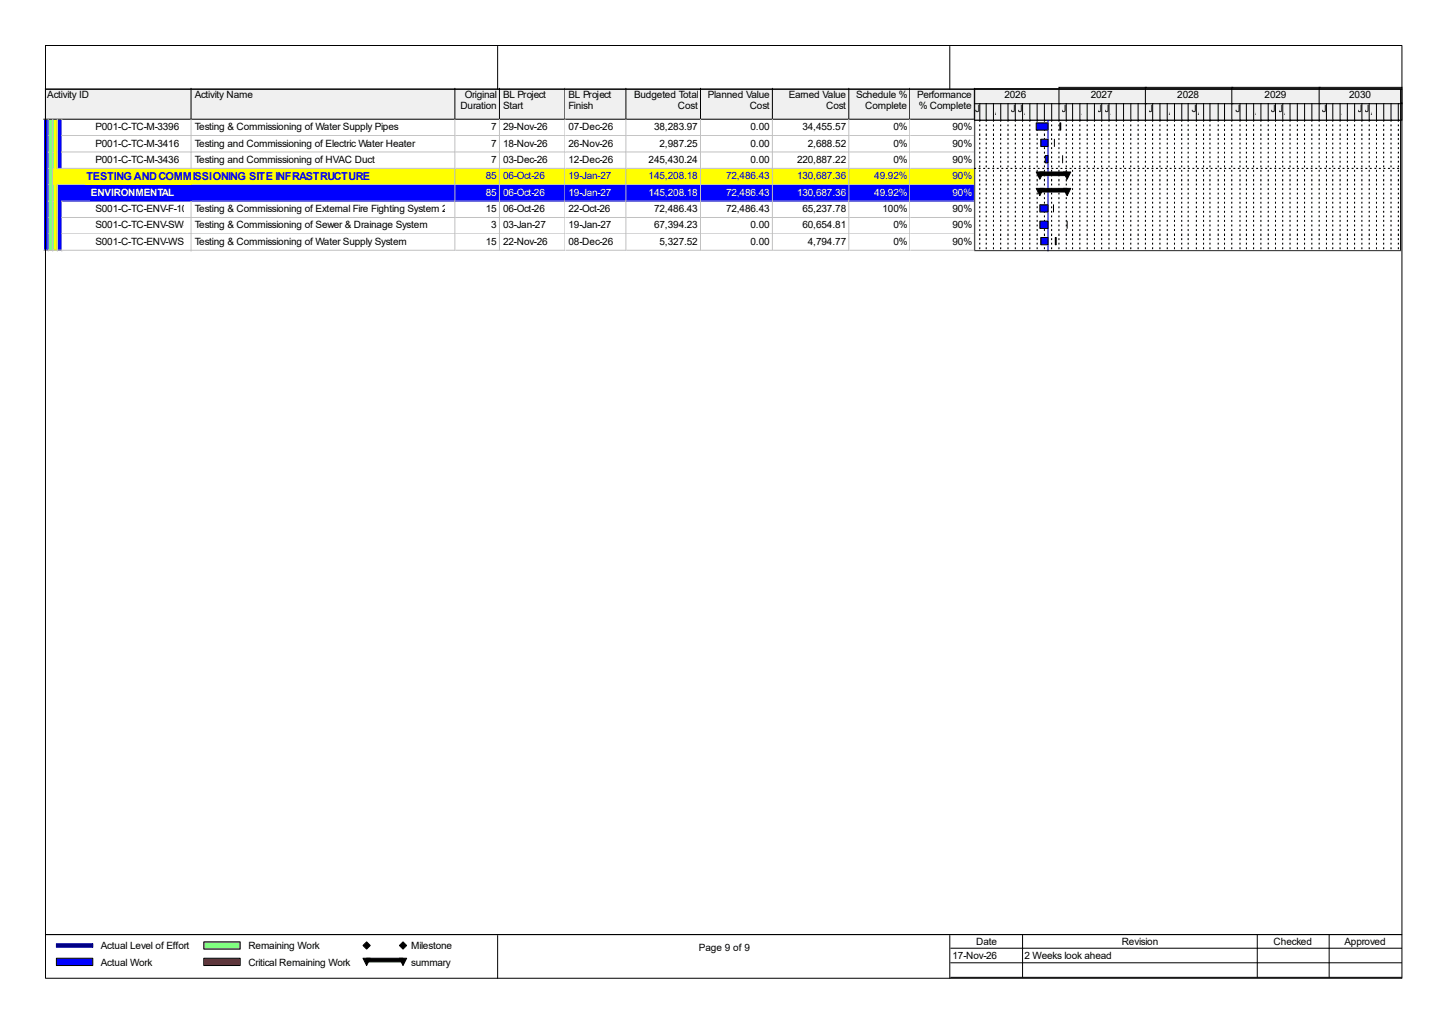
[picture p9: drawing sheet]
<svg xmlns="http://www.w3.org/2000/svg" width="420mm" height="297mm" viewBox="0 0 420 297" stroke-linecap="round" stroke-linejoin="round" font-family="sans-serif">
<defs><g id="words">
<text font-size="3.2" fill="#00f" x="25.1" y="52.3">TESTING AND COMMISSIONING SITE INFRASTRUCTURE</text>
<g font-size="2.9">
<text x="13.7" y="28.4">Activity ID</text>
<text x="56.4" y="28.4">Activity Name</text>
<text x="134.7" y="28.4">Original</text>
<text x="145.8" y="28.4">BL Project</text>
<text x="164.8" y="28.4">BL Project</text>
<text x="183.8" y="28.4">Budgeted Total</text>
<text x="205.1" y="28.4">Planned Value</text>
<text x="228.6" y="28.4">Earned Value</text>
<text x="248.1" y="28.4">Schedule %</text>
<text x="265.8" y="28.4">Performance</text>
<text x="291.1" y="28.4">2026</text>
<text x="316.1" y="28.4">2027</text>
<text x="341.2" y="28.4">2028</text>
<text x="366.5" y="28.4">2029</text>
<text x="391" y="28.4">2030</text>
<text x="133.4" y="31.6">Duration</text>
<text x="145.8" y="31.6">Start</text>
<text x="164.8" y="31.6">Finish</text>
<text x="196.5" y="31.6">Cost</text>
<text x="217.3" y="31.6">Cost</text>
<text x="239.4" y="31.6">Cost</text>
<text x="250.8" y="31.6">Complete</text>
<text x="266.3" y="31.6">% Complete</text>
<text x="282.7" y="32.4">J</text>
<text x="288.5" y="33.2">A</text>
<text x="292.9" y="32.4">J</text>
<text x="295.1" y="32.4">J</text>
<text x="296.9" y="33.2">A</text>
<text x="307.7" y="32.4">J</text>
<text x="313.5" y="33.2">A</text>
<text x="318" y="32.4">J</text>
<text x="320.1" y="32.4">J</text>
<text x="322" y="33.2">A</text>
<text x="332.8" y="32.4">J</text>
<text x="338.8" y="33.2">A</text>
<text x="345.4" y="32.4">J</text>
<text x="347.3" y="33.2">A</text>
<text x="358.1" y="32.4">J</text>
<text x="363.9" y="33.2">A</text>
<text x="368.4" y="32.4">J</text>
<text x="370.5" y="32.4">J</text>
<text x="372.3" y="33.2">A</text>
<text x="383.2" y="32.4">J</text>
<text x="389" y="33.2">A</text>
<text x="393.4" y="32.4">J</text>
<text x="395.5" y="32.4">J</text>
<text x="397.4" y="33.2">A</text>
<text x="27.7" y="37.7">P001-C-TC-M-3396</text>
<text x="56.4" y="37.7">Testing &amp; Commissioning of Water Supply Pipes</text>
<text x="142.4" y="37.7">7</text>
<text x="145.8" y="37.7">29-Nov-26</text>
<text x="164.8" y="37.7">07-Dec-26</text>
<text x="189.6" y="37.7">38,283.97</text>
<text x="217.6" y="37.7">0.00</text>
<text x="232.6" y="37.7">34,455.57</text>
<text x="259" y="37.7">0%</text>
<text x="276.1" y="37.7">90%</text>
<text x="27.7" y="42.5">P001-C-TC-M-3416</text>
<text x="27.7" y="47.2">P001-C-TC-M-3436</text>
<text x="56.4" y="42.5">Testing and Commissioning of Electric Water Heater</text>
<text x="56.4" y="47.2">Testing and Commissioning of HVAC Duct</text>
<text x="142.4" y="42.5">7</text>
<text x="142.4" y="47.2">7</text>
<text x="145.8" y="42.5">18-Nov-26</text>
<text x="145.8" y="47.2">03-Dec-26</text>
<text x="164.8" y="42.5">26-Nov-26</text>
<text x="164.8" y="47.2">12-Dec-26</text>
<text x="188" y="47.2">245,430.24</text>
<text x="191.2" y="42.5">2,987.25</text>
<text x="217.6" y="42.5">0.00</text>
<text x="217.6" y="47.2">0.00</text>
<text x="231" y="47.2">220,887.22</text>
<text x="234.1" y="42.5">2,688.52</text>
<text x="259" y="42.5">0%</text>
<text x="259" y="47.2">0%</text>
<text x="276.1" y="42.5">90%</text>
<text x="276.1" y="47.2">90%</text>
<text x="27.7" y="61.4">S001-C-TC-ENV-F-1051Testing &amp; Commissioning of External Fire Fighting System 200 Dia</text>
<text x="140.8" y="61.4">15</text>
<text x="145.8" y="61.4">06-Oct-26</text>
<text x="164.8" y="61.4">22-Oct-26</text>
<text x="189.6" y="61.4">72,486.43</text>
<text x="210.4" y="61.4">72,486.43</text>
<text x="232.6" y="61.4">65,237.78</text>
<text x="255.8" y="61.4">100%</text>
<text x="276.1" y="61.4">90%</text>
<text x="27.7" y="66.2">S001-C-TC-ENV-SW-60Testing &amp; Commissioning of Sewer &amp; Drainage System</text>
<text x="27.7" y="70.9">S001-C-TC-ENV-WS-11</text>
<text x="56.4" y="70.9">Testing &amp; Commissioning of Water Supply System</text>
<text x="140.8" y="70.9">15</text>
<text x="142.4" y="66.2">3</text>
<text x="145.8" y="66.2">03-Jan-27</text>
<text x="145.8" y="70.9">22-Nov-26</text>
<text x="164.8" y="66.2">19-Jan-27</text>
<text x="164.8" y="70.9">08-Dec-26</text>
<text x="189.6" y="66.2">67,394.23</text>
<text x="191.2" y="70.9">5,327.52</text>
<text x="217.6" y="66.2">0.00</text>
<text x="217.6" y="70.9">0.00</text>
<text x="232.6" y="66.2">60,654.81</text>
<text x="234.1" y="70.9">4,794.77</text>
<text x="259" y="66.2">0%</text>
<text x="259" y="70.9">0%</text>
<text x="276.1" y="66.2">90%</text>
<text x="276.1" y="70.9">90%</text>
<text x="29.3" y="275">Actual Level of Effort</text>
<text x="72" y="275">Remaining Work</text>
<text x="119.2" y="275">Milestone</text>
<text x="202.5" y="275.5">Page 9 of 9</text>
<text x="283" y="273.7">Date</text>
<text x="325.1" y="273.7">Revision</text>
<text x="369.1" y="273.7">Checked</text>
<text x="389.7" y="273.7">Approved</text>
<text x="29.3" y="279.8">Actual Work</text>
<text x="72" y="279.8">Critical Remaining Work</text>
<text x="119.2" y="279.8">summary</text>
<text x="276.1" y="277.9">17-Nov-26</text>
<text x="296.9" y="277.9">2 Weeks look ahead</text>
</g>
<g font-size="2.9" fill="#00f">
<text x="140.8" y="51.9">85</text>
<text x="145.8" y="51.9">06-Oct-26</text>
<text x="164.8" y="51.9">19-Jan-27</text>
<text x="188" y="51.9">145,208.18</text>
<text x="210.4" y="51.9">72,486.43</text>
<text x="231" y="51.9">130,687.36</text>
<text x="253.4" y="51.9">49.92%</text>
<text x="276.1" y="51.9">90%</text>
</g>
<g font-size="2.9" fill="#fff">
<text x="26.4" y="56.8">ENVIRONMENTAL</text>
<text x="140.8" y="56.7">85</text>
<text x="145.8" y="56.7">06-Oct-26</text>
<text x="164.8" y="56.7">19-Jan-27</text>
<text x="188" y="56.7">145,208.18</text>
<text x="210.4" y="56.7">72,486.43</text>
<text x="231" y="56.7">130,687.36</text>
<text x="253.4" y="56.7">49.92%</text>
<text x="276.1" y="56.7">90%</text>
</g>
</g></defs>
<path d="M12.9 25.6h42.7v9.2h-42.7z" fill="#f0f0f0"/>
<path d="M55.4 25.6v8.9h-42.7" fill="none" stroke="#000" stroke-width=".29"/>
<path d="M55.6 25.6h76.5v9.2h-76.5z" fill="#f0f0f0"/>
<path d="M131.8 25.6v8.9h-76.4" fill="none" stroke="#000" stroke-width=".29"/>
<path d="M132.1 25.6h12.9v9.2h-12.9z" fill="#f0f0f0"/>
<path d="M144.8 25.6v8.9h-13" fill="none" stroke="#000" stroke-width=".29"/>
<path d="M145 25.6h19v9.2h-19z" fill="#f0f0f0"/>
<path d="M163.8 25.6v8.9h-19" fill="none" stroke="#000" stroke-width=".29"/>
<path d="M164 25.6h17.7v9.2h-17.7z" fill="#f0f0f0"/>
<path d="M181.4 25.6v8.9h-17.6" fill="none" stroke="#000" stroke-width=".29"/>
<path d="M181.7 25.6h21.6v9.2h-21.6z" fill="#f0f0f0"/>
<path d="M203 25.6v8.9h-21.6" fill="none" stroke="#000" stroke-width=".29"/>
<path d="M203.3 25.6h20.9v9.2h-20.9z" fill="#f0f0f0"/>
<path d="M223.9 25.6v8.9h-20.9" fill="none" stroke="#000" stroke-width=".29"/>
<path d="M224.2 25.6h22.1v9.2h-22.1z" fill="#f0f0f0"/>
<path d="M246 25.6v8.9h-22.1" fill="none" stroke="#000" stroke-width=".29"/>
<path d="M246.3 25.6h17.6v9.2h-17.6z" fill="#f0f0f0"/>
<path d="M263.7 25.6v8.9h-17.7" fill="none" stroke="#000" stroke-width=".29"/>
<path d="M263.9 25.6h18.8v9.2h-18.8z" fill="#f0f0f0"/>
<path d="M282.4 25.6v8.9h-18.7" fill="none" stroke="#000" stroke-width=".29"/>
<path d="M12.9 34.8h1.3v4.7h-1.3z" fill="#00f"/>
<path d="M14 34.5v5.1" fill="none" stroke="#c0c0c0" stroke-width=".29"/>
<path d="M14.2 34.8h1.4v4.7h-1.4z" fill="#80ff80"/>
<path d="M15.3 34.5v5.1" fill="none" stroke="#c0c0c0" stroke-width=".29"/>
<path d="M15.6 34.8h1.3v4.7h-1.3z" fill="#ff0"/>
<path d="M16.6 34.5v5.1" fill="none" stroke="#c0c0c0" stroke-width=".29"/>
<path d="M16.9 34.8h1.3v4.7h-1.3z" fill="#00f"/>
<path d="M17.9 34.5v5.1" fill="none" stroke="#c0c0c0" stroke-width=".29"/>
<path d="M18.2 34.8h37.4v4.7h-37.4z" fill="#fff"/>
<path d="M17.9 39.3h37.7M55.4 34.5v5.1" fill="none" stroke="#c0c0c0" stroke-width=".29"/>
<g fill="#fff">
<path d="M55.6 34.8h76.5v4.7h-76.5z"/>
<path d="M56.2 35.1h75.1v4.2h-75.1z"/>
</g>
<path d="M131.8 34.5v4.8h-76.2" fill="none" stroke="#c0c0c0" stroke-width=".29"/>
<g fill="#fff">
<path d="M132.1 34.8h12.9v4.7h-12.9z"/>
<path d="M132.6 35.1h11.6v4.2h-11.6z"/>
</g>
<path d="M144.8 34.5v4.8h-12.7" fill="none" stroke="#c0c0c0" stroke-width=".29"/>
<g fill="#fff">
<path d="M145 34.8h19v4.7h-19z"/>
<path d="M145.5 35.1h17.7v4.2h-17.7z"/>
</g>
<path d="M163.8 34.5v4.8h-18.8" fill="none" stroke="#c0c0c0" stroke-width=".29"/>
<g fill="#fff">
<path d="M164 34.8h17.7v4.7h-17.7z"/>
<path d="M164.5 35.1h16.4v4.2h-16.4z"/>
</g>
<path d="M181.4 34.5v4.8h-17.4" fill="none" stroke="#c0c0c0" stroke-width=".29"/>
<g fill="#fff">
<path d="M181.7 34.8h21.6v4.7h-21.6z"/>
<path d="M182.2 35.1h20.3v4.2h-20.3z"/>
</g>
<path d="M203 34.5v4.8h-21.3" fill="none" stroke="#c0c0c0" stroke-width=".29"/>
<g fill="#fff">
<path d="M203.3 34.8h20.9v4.7h-20.9z"/>
<path d="M203.8 35.1h19.6v4.2h-19.6z"/>
</g>
<path d="M223.9 34.5v4.8h-20.6" fill="none" stroke="#c0c0c0" stroke-width=".29"/>
<g fill="#fff">
<path d="M224.2 34.8h22.1v4.7h-22.1z"/>
<path d="M224.7 35.1h20.8v4.2h-20.8z"/>
</g>
<path d="M246 34.5v4.8h-21.9" fill="none" stroke="#c0c0c0" stroke-width=".29"/>
<g fill="#fff">
<path d="M246.3 34.8h17.6v4.7h-17.6z"/>
<path d="M246.8 35.1h16.3v4.2h-16.3z"/>
</g>
<path d="M263.7 34.5v4.8h-17.4" fill="none" stroke="#c0c0c0" stroke-width=".29"/>
<g fill="#fff">
<path d="M263.9 34.8h18.8v4.7h-18.8z"/>
<path d="M264.5 35.1h17.4v4.2h-17.4z"/>
</g>
<path d="M282.4 34.5v4.8h-18.4" fill="none" stroke="#c0c0c0" stroke-width=".29"/>
<path d="M12.9 39.5h1.3v4.8h-1.3z" fill="#00f"/>
<path d="M14 39.3v5" fill="none" stroke="#c0c0c0" stroke-width=".29"/>
<path d="M14.2 39.5h1.4v4.8h-1.4z" fill="#80ff80"/>
<path d="M15.3 39.3v5" fill="none" stroke="#c0c0c0" stroke-width=".29"/>
<path d="M15.6 39.5h1.3v4.8h-1.3z" fill="#ff0"/>
<path d="M16.6 39.3v5" fill="none" stroke="#c0c0c0" stroke-width=".29"/>
<path d="M16.9 39.5h1.3v4.8h-1.3z" fill="#00f"/>
<path d="M17.9 39.3v5" fill="none" stroke="#c0c0c0" stroke-width=".29"/>
<path d="M18.2 39.5h37.4v4.8h-37.4z" fill="#fff"/>
<path d="M55.4 39.3v5M17.9 44h37.7" fill="none" stroke="#c0c0c0" stroke-width=".29"/>
<g fill="#fff">
<path d="M55.6 39.5h76.5v4.8h-76.5z"/>
<path d="M56.2 39.8h75.1v4.2h-75.1z"/>
</g>
<path d="M131.8 39.3v4.7h-76.2" fill="none" stroke="#c0c0c0" stroke-width=".29"/>
<g fill="#fff">
<path d="M132.1 39.5h12.9v4.8h-12.9z"/>
<path d="M132.6 39.8h11.6v4.2h-11.6z"/>
</g>
<path d="M144.8 39.3v4.7h-12.7" fill="none" stroke="#c0c0c0" stroke-width=".29"/>
<g fill="#fff">
<path d="M145 39.5h19v4.8h-19z"/>
<path d="M145.5 39.8h17.7v4.2h-17.7z"/>
</g>
<path d="M163.8 39.3v4.7h-18.8" fill="none" stroke="#c0c0c0" stroke-width=".29"/>
<g fill="#fff">
<path d="M164 39.5h17.7v4.8h-17.7z"/>
<path d="M164.5 39.8h16.4v4.2h-16.4z"/>
</g>
<path d="M181.4 39.3v4.7h-17.4" fill="none" stroke="#c0c0c0" stroke-width=".29"/>
<g fill="#fff">
<path d="M181.7 39.5h21.6v4.8h-21.6z"/>
<path d="M182.2 39.8h20.3v4.2h-20.3z"/>
</g>
<path d="M203 39.3v4.7h-21.3" fill="none" stroke="#c0c0c0" stroke-width=".29"/>
<g fill="#fff">
<path d="M203.3 39.5h20.9v4.8h-20.9z"/>
<path d="M203.8 39.8h19.6v4.2h-19.6z"/>
</g>
<path d="M223.9 39.3v4.7h-20.6" fill="none" stroke="#c0c0c0" stroke-width=".29"/>
<g fill="#fff">
<path d="M224.2 39.5h22.1v4.8h-22.1z"/>
<path d="M224.7 39.8h20.8v4.2h-20.8z"/>
</g>
<path d="M246 39.3v4.7h-21.9" fill="none" stroke="#c0c0c0" stroke-width=".29"/>
<g fill="#fff">
<path d="M246.3 39.5h17.6v4.8h-17.6z"/>
<path d="M246.8 39.8h16.3v4.2h-16.3z"/>
</g>
<path d="M263.7 39.3v4.7h-17.4" fill="none" stroke="#c0c0c0" stroke-width=".29"/>
<g fill="#fff">
<path d="M263.9 39.5h18.8v4.8h-18.8z"/>
<path d="M264.5 39.8h17.4v4.2h-17.4z"/>
</g>
<path d="M282.4 39.3v4.7h-18.4" fill="none" stroke="#c0c0c0" stroke-width=".29"/>
<path d="M12.9 44.3h1.3v4.8h-1.3z" fill="#00f"/>
<path d="M14 44v5" fill="none" stroke="#c0c0c0" stroke-width=".29"/>
<path d="M14.2 44.3h1.4v4.8h-1.4z" fill="#80ff80"/>
<path d="M15.3 44v5" fill="none" stroke="#c0c0c0" stroke-width=".29"/>
<path d="M15.6 44.3h1.3v4.8h-1.3z" fill="#ff0"/>
<path d="M16.6 44v5" fill="none" stroke="#c0c0c0" stroke-width=".29"/>
<path d="M16.9 44.3h1.3v4.8h-1.3z" fill="#00f"/>
<path d="M16.6 48.8h1.6M17.9 44v5" fill="none" stroke="#c0c0c0" stroke-width=".29"/>
<path d="M18.2 44.3h37.4v4.8h-37.4z" fill="#fff"/>
<path d="M17.9 48.8h37.7M55.4 44v5" fill="none" stroke="#c0c0c0" stroke-width=".29"/>
<g fill="#fff">
<path d="M55.6 44.3h76.5v4.8h-76.5z"/>
<path d="M56.2 44.6h75.1v4.2h-75.1z"/>
</g>
<path d="M131.8 44v4.8h-76.2" fill="none" stroke="#c0c0c0" stroke-width=".29"/>
<g fill="#fff">
<path d="M132.1 44.3h12.9v4.8h-12.9z"/>
<path d="M132.6 44.6h11.6v4.2h-11.6z"/>
</g>
<path d="M144.8 44v4.8h-12.7" fill="none" stroke="#c0c0c0" stroke-width=".29"/>
<g fill="#fff">
<path d="M145 44.3h19v4.8h-19z"/>
<path d="M145.5 44.6h17.7v4.2h-17.7z"/>
</g>
<path d="M163.8 44v4.8h-18.8" fill="none" stroke="#c0c0c0" stroke-width=".29"/>
<g fill="#fff">
<path d="M164 44.3h17.7v4.8h-17.7z"/>
<path d="M164.5 44.6h16.4v4.2h-16.4z"/>
</g>
<path d="M181.4 44v4.8h-17.4" fill="none" stroke="#c0c0c0" stroke-width=".29"/>
<g fill="#fff">
<path d="M181.7 44.3h21.6v4.8h-21.6z"/>
<path d="M182.2 44.6h20.3v4.2h-20.3z"/>
</g>
<path d="M203 44v4.8h-21.3" fill="none" stroke="#c0c0c0" stroke-width=".29"/>
<g fill="#fff">
<path d="M203.3 44.3h20.9v4.8h-20.9z"/>
<path d="M203.8 44.6h19.6v4.2h-19.6z"/>
</g>
<path d="M223.9 44v4.8h-20.6" fill="none" stroke="#c0c0c0" stroke-width=".29"/>
<g fill="#fff">
<path d="M224.2 44.3h22.1v4.8h-22.1z"/>
<path d="M224.7 44.6h20.8v4.2h-20.8z"/>
</g>
<path d="M246 44v4.8h-21.9" fill="none" stroke="#c0c0c0" stroke-width=".29"/>
<g fill="#fff">
<path d="M246.3 44.3h17.6v4.8h-17.6z"/>
<path d="M246.8 44.6h16.3v4.2h-16.3z"/>
</g>
<path d="M263.7 44v4.8h-17.4" fill="none" stroke="#c0c0c0" stroke-width=".29"/>
<g fill="#fff">
<path d="M263.9 44.3h18.8v4.8h-18.8z"/>
<path d="M264.5 44.6h17.4v4.2h-17.4z"/>
</g>
<path d="M282.4 44v4.8h-18.4" fill="none" stroke="#c0c0c0" stroke-width=".29"/>
<path d="M12.9 49.1h1.3v4.7h-1.3z" fill="#00f"/>
<path d="M14 48.8v5" fill="none" stroke="#c0c0c0" stroke-width=".29"/>
<path d="M14.2 49.1h1.4v4.7h-1.4z" fill="#80ff80"/>
<path d="M15.3 48.8v5" fill="none" stroke="#c0c0c0" stroke-width=".29"/>
<path d="M15.6 49.1h40v4.7h-40z" fill="#ff0"/>
<path d="M16.6 53.5h39" fill="none" stroke="#c0c0c0" stroke-width=".29"/>
<g fill="#ff0">
<path d="M55.6 49.1h76.5v4.7h-76.5z"/>
<path d="M24.8 49.3h106.5v4.2h-106.5z"/>
</g>
<path d="M131.8 48.8v4.7h-76.2" fill="none" stroke="#c0c0c0" stroke-width=".29"/>
<g fill="#ff0">
<path d="M132.1 49.1h12.9v4.7h-12.9z"/>
<path d="M132.6 49.3h11.6v4.2h-11.6z"/>
</g>
<path d="M144.8 48.8v4.7h-12.7" fill="none" stroke="#c0c0c0" stroke-width=".29"/>
<g fill="#ff0">
<path d="M145 49.1h19v4.7h-19z"/>
<path d="M145.5 49.3h17.7v4.2h-17.7z"/>
</g>
<path d="M163.8 48.8v4.7h-18.8" fill="none" stroke="#c0c0c0" stroke-width=".29"/>
<g fill="#ff0">
<path d="M164 49.1h17.7v4.7h-17.7z"/>
<path d="M164.5 49.3h16.4v4.2h-16.4z"/>
</g>
<path d="M181.4 48.8v4.7h-17.4" fill="none" stroke="#c0c0c0" stroke-width=".29"/>
<g fill="#ff0">
<path d="M181.7 49.1h21.6v4.7h-21.6z"/>
<path d="M182.2 49.3h20.3v4.2h-20.3z"/>
</g>
<path d="M203 48.8v4.7h-21.3" fill="none" stroke="#c0c0c0" stroke-width=".29"/>
<g fill="#ff0">
<path d="M203.3 49.1h20.9v4.7h-20.9z"/>
<path d="M203.8 49.3h19.6v4.2h-19.6z"/>
</g>
<path d="M223.9 48.8v4.7h-20.6" fill="none" stroke="#c0c0c0" stroke-width=".29"/>
<g fill="#ff0">
<path d="M224.2 49.1h22.1v4.7h-22.1z"/>
<path d="M224.7 49.3h20.8v4.2h-20.8z"/>
</g>
<path d="M246 48.8v4.7h-21.9" fill="none" stroke="#c0c0c0" stroke-width=".29"/>
<g fill="#ff0">
<path d="M246.3 49.1h17.6v4.7h-17.6z"/>
<path d="M246.8 49.3h16.3v4.2h-16.3z"/>
</g>
<path d="M263.7 48.8v4.7h-17.4" fill="none" stroke="#c0c0c0" stroke-width=".29"/>
<g fill="#ff0">
<path d="M263.9 49.1h18.8v4.7h-18.8z"/>
<path d="M264.5 49.3h17.4v4.2h-17.4z"/>
</g>
<path d="M282.4 48.8v4.7h-18.4" fill="none" stroke="#c0c0c0" stroke-width=".29"/>
<path d="M12.9 53.8h1.3v4.7h-1.3z" fill="#00f"/>
<path d="M14 53.5v5" fill="none" stroke="#c0c0c0" stroke-width=".29"/>
<path d="M14.2 53.8h1.4v4.7h-1.4z" fill="#80ff80"/>
<path d="M15.3 53.5v5" fill="none" stroke="#c0c0c0" stroke-width=".29"/>
<path d="M15.6 53.8h1.3v4.7h-1.3z" fill="#ff0"/>
<path d="M16.6 53.5v5" fill="none" stroke="#c0c0c0" stroke-width=".29"/>
<path d="M16.9 53.8h38.7v4.7h-38.7z" fill="#00f"/>
<path d="M17.9 58.3h37.7" fill="none" stroke="#c0c0c0" stroke-width=".29"/>
<g fill="#00f">
<path d="M55.6 53.8h76.5v4.7h-76.5z"/>
<path d="M26.1 54.1h105.2v4.2h-105.2z"/>
</g>
<path d="M131.8 53.5v4.8h-76.2" fill="none" stroke="#c0c0c0" stroke-width=".29"/>
<g fill="#00f">
<path d="M132.1 53.8h12.9v4.7h-12.9z"/>
<path d="M132.6 54.1h11.6v4.2h-11.6z"/>
</g>
<path d="M144.8 53.5v4.8h-12.7" fill="none" stroke="#c0c0c0" stroke-width=".29"/>
<g fill="#00f">
<path d="M145 53.8h19v4.7h-19z"/>
<path d="M145.5 54.1h17.7v4.2h-17.7z"/>
</g>
<path d="M163.8 53.5v4.8h-18.8" fill="none" stroke="#c0c0c0" stroke-width=".29"/>
<g fill="#00f">
<path d="M164 53.8h17.7v4.7h-17.7z"/>
<path d="M164.5 54.1h16.4v4.2h-16.4z"/>
</g>
<path d="M181.4 53.5v4.8h-17.4" fill="none" stroke="#c0c0c0" stroke-width=".29"/>
<g fill="#00f">
<path d="M181.7 53.8h21.6v4.7h-21.6z"/>
<path d="M182.2 54.1h20.3v4.2h-20.3z"/>
</g>
<path d="M203 53.5v4.8h-21.3" fill="none" stroke="#c0c0c0" stroke-width=".29"/>
<g fill="#00f">
<path d="M203.3 53.8h20.9v4.7h-20.9z"/>
<path d="M203.8 54.1h19.6v4.2h-19.6z"/>
</g>
<path d="M223.9 53.5v4.8h-20.6" fill="none" stroke="#c0c0c0" stroke-width=".29"/>
<g fill="#00f">
<path d="M224.2 53.8h22.1v4.7h-22.1z"/>
<path d="M224.7 54.1h20.8v4.2h-20.8z"/>
</g>
<path d="M246 53.5v4.8h-21.9" fill="none" stroke="#c0c0c0" stroke-width=".29"/>
<g fill="#00f">
<path d="M246.3 53.8h17.6v4.7h-17.6z"/>
<path d="M246.8 54.1h16.3v4.2h-16.3z"/>
</g>
<path d="M263.7 53.5v4.8h-17.4" fill="none" stroke="#c0c0c0" stroke-width=".29"/>
<g fill="#00f">
<path d="M263.9 53.8h18.8v4.7h-18.8z"/>
<path d="M264.5 54.1h17.4v4.2h-17.4z"/>
</g>
<path d="M282.4 53.5v4.8h-18.4" fill="none" stroke="#c0c0c0" stroke-width=".29"/>
<path d="M12.9 58.5h1.3v4.8h-1.3z" fill="#00f"/>
<path d="M14 58.3v5" fill="none" stroke="#c0c0c0" stroke-width=".29"/>
<path d="M14.2 58.5h1.4v4.8h-1.4z" fill="#80ff80"/>
<path d="M15.3 58.3v5" fill="none" stroke="#c0c0c0" stroke-width=".29"/>
<path d="M15.6 58.5h1.3v4.8h-1.3z" fill="#ff0"/>
<path d="M16.6 58.3v5" fill="none" stroke="#c0c0c0" stroke-width=".29"/>
<path d="M16.9 58.5h1.3v4.8h-1.3z" fill="#00f"/>
<path d="M17.9 58.3v5" fill="none" stroke="#c0c0c0" stroke-width=".29"/>
<path d="M18.2 58.5h37.4v4.8h-37.4z" fill="#fff"/>
<path d="M55.4 58.3v5M17.9 63h37.7" fill="none" stroke="#c0c0c0" stroke-width=".29"/>
<g fill="#fff">
<path d="M55.6 58.5h76.5v4.8h-76.5z"/>
<path d="M56.2 58.8h75.1v4.2h-75.1z"/>
</g>
<path d="M131.8 58.3v4.7h-76.2" fill="none" stroke="#c0c0c0" stroke-width=".29"/>
<g fill="#fff">
<path d="M132.1 58.5h12.9v4.8h-12.9z"/>
<path d="M132.6 58.8h11.6v4.2h-11.6z"/>
</g>
<path d="M144.8 58.3v4.7h-12.7" fill="none" stroke="#c0c0c0" stroke-width=".29"/>
<g fill="#fff">
<path d="M145 58.5h19v4.8h-19z"/>
<path d="M145.5 58.8h17.7v4.2h-17.7z"/>
</g>
<path d="M163.8 58.3v4.7h-18.8" fill="none" stroke="#c0c0c0" stroke-width=".29"/>
<g fill="#fff">
<path d="M164 58.5h17.7v4.8h-17.7z"/>
<path d="M164.5 58.8h16.4v4.2h-16.4z"/>
</g>
<path d="M181.4 58.3v4.7h-17.4" fill="none" stroke="#c0c0c0" stroke-width=".29"/>
<g fill="#fff">
<path d="M181.7 58.5h21.6v4.8h-21.6z"/>
<path d="M182.2 58.8h20.3v4.2h-20.3z"/>
</g>
<path d="M203 58.3v4.7h-21.3" fill="none" stroke="#c0c0c0" stroke-width=".29"/>
<g fill="#fff">
<path d="M203.3 58.5h20.9v4.8h-20.9z"/>
<path d="M203.8 58.8h19.6v4.2h-19.6z"/>
</g>
<path d="M223.9 58.3v4.7h-20.6" fill="none" stroke="#c0c0c0" stroke-width=".29"/>
<g fill="#fff">
<path d="M224.2 58.5h22.1v4.8h-22.1z"/>
<path d="M224.7 58.8h20.8v4.2h-20.8z"/>
</g>
<path d="M246 58.3v4.7h-21.9" fill="none" stroke="#c0c0c0" stroke-width=".29"/>
<g fill="#fff">
<path d="M246.3 58.5h17.6v4.8h-17.6z"/>
<path d="M246.8 58.8h16.3v4.2h-16.3z"/>
</g>
<path d="M263.7 58.3v4.7h-17.4" fill="none" stroke="#c0c0c0" stroke-width=".29"/>
<g fill="#fff">
<path d="M263.9 58.5h18.8v4.8h-18.8z"/>
<path d="M264.5 58.8h17.4v4.2h-17.4z"/>
</g>
<path d="M282.4 58.3v4.7h-18.4" fill="none" stroke="#c0c0c0" stroke-width=".29"/>
<path d="M12.9 63.3h1.3v4.7h-1.3z" fill="#00f"/>
<path d="M14 63v5" fill="none" stroke="#c0c0c0" stroke-width=".29"/>
<path d="M14.2 63.3h1.4v4.7h-1.4z" fill="#80ff80"/>
<path d="M15.3 63v5" fill="none" stroke="#c0c0c0" stroke-width=".29"/>
<path d="M15.6 63.3h1.3v4.7h-1.3z" fill="#ff0"/>
<path d="M16.6 63v5" fill="none" stroke="#c0c0c0" stroke-width=".29"/>
<path d="M16.9 63.3h1.3v4.7h-1.3z" fill="#00f"/>
<path d="M17.9 63v5" fill="none" stroke="#c0c0c0" stroke-width=".29"/>
<path d="M18.2 63.3h37.4v4.7h-37.4z" fill="#fff"/>
<path d="M17.9 67.8h37.7M55.4 63v5" fill="none" stroke="#c0c0c0" stroke-width=".29"/>
<g fill="#fff">
<path d="M55.6 63.3h76.5v4.7h-76.5z"/>
<path d="M56.2 63.5h75.1v4.3h-75.1z"/>
</g>
<path d="M131.8 63v4.8h-76.2" fill="none" stroke="#c0c0c0" stroke-width=".29"/>
<g fill="#fff">
<path d="M132.1 63.3h12.9v4.7h-12.9z"/>
<path d="M132.6 63.5h11.6v4.3h-11.6z"/>
</g>
<path d="M144.8 63v4.8h-12.7" fill="none" stroke="#c0c0c0" stroke-width=".29"/>
<g fill="#fff">
<path d="M145 63.3h19v4.7h-19z"/>
<path d="M145.5 63.5h17.7v4.3h-17.7z"/>
</g>
<path d="M163.8 63v4.8h-18.8" fill="none" stroke="#c0c0c0" stroke-width=".29"/>
<g fill="#fff">
<path d="M164 63.3h17.7v4.7h-17.7z"/>
<path d="M164.5 63.5h16.4v4.3h-16.4z"/>
</g>
<path d="M181.4 63v4.8h-17.4" fill="none" stroke="#c0c0c0" stroke-width=".29"/>
<g fill="#fff">
<path d="M181.7 63.3h21.6v4.7h-21.6z"/>
<path d="M182.2 63.5h20.3v4.3h-20.3z"/>
</g>
<path d="M203 63v4.8h-21.3" fill="none" stroke="#c0c0c0" stroke-width=".29"/>
<g fill="#fff">
<path d="M203.3 63.3h20.9v4.7h-20.9z"/>
<path d="M203.8 63.5h19.6v4.3h-19.6z"/>
</g>
<path d="M223.9 63v4.8h-20.6" fill="none" stroke="#c0c0c0" stroke-width=".29"/>
<g fill="#fff">
<path d="M224.2 63.3h22.1v4.7h-22.1z"/>
<path d="M224.7 63.5h20.8v4.3h-20.8z"/>
</g>
<path d="M246 63v4.8h-21.9" fill="none" stroke="#c0c0c0" stroke-width=".29"/>
<g fill="#fff">
<path d="M246.3 63.3h17.6v4.7h-17.6z"/>
<path d="M246.8 63.5h16.3v4.3h-16.3z"/>
</g>
<path d="M263.7 63v4.8h-17.4" fill="none" stroke="#c0c0c0" stroke-width=".29"/>
<g fill="#fff">
<path d="M263.9 63.3h18.8v4.7h-18.8z"/>
<path d="M264.5 63.5h17.4v4.3h-17.4z"/>
</g>
<path d="M282.4 63v4.8h-18.4" fill="none" stroke="#c0c0c0" stroke-width=".29"/>
<path d="M12.9 68h1.3v4.8h-1.3z" fill="#00f"/>
<path d="M12.7 72.5h1.5M14 67.8v5" fill="none" stroke="#c0c0c0" stroke-width=".29"/>
<path d="M14.2 68h1.4v4.8h-1.4z" fill="#80ff80"/>
<path d="M14 72.5h1.6M15.3 67.8v5" fill="none" stroke="#c0c0c0" stroke-width=".29"/>
<path d="M15.6 68h1.3v4.8h-1.3z" fill="#ff0"/>
<path d="M15.3 72.5h1.6M16.6 67.8v5" fill="none" stroke="#c0c0c0" stroke-width=".29"/>
<path d="M16.9 68h1.3v4.8h-1.3z" fill="#00f"/>
<path d="M16.6 72.5h1.6M17.9 67.8v5" fill="none" stroke="#c0c0c0" stroke-width=".29"/>
<path d="M18.2 68h37.4v4.8h-37.4z" fill="#fff"/>
<path d="M17.9 72.5h37.7M55.4 67.8v5" fill="none" stroke="#c0c0c0" stroke-width=".29"/>
<g fill="#fff">
<path d="M55.6 68h76.5v4.8h-76.5z"/>
<path d="M56.2 68.3h75.1v4.2h-75.1z"/>
</g>
<path d="M131.8 67.8v4.7h-76.2" fill="none" stroke="#c0c0c0" stroke-width=".29"/>
<g fill="#fff">
<path d="M132.1 68h12.9v4.8h-12.9z"/>
<path d="M132.6 68.3h11.6v4.2h-11.6z"/>
</g>
<path d="M144.8 67.8v4.7h-12.7" fill="none" stroke="#c0c0c0" stroke-width=".29"/>
<g fill="#fff">
<path d="M145 68h19v4.8h-19z"/>
<path d="M145.5 68.3h17.7v4.2h-17.7z"/>
</g>
<path d="M163.8 67.8v4.7h-18.8" fill="none" stroke="#c0c0c0" stroke-width=".29"/>
<g fill="#fff">
<path d="M164 68h17.7v4.8h-17.7z"/>
<path d="M164.5 68.3h16.4v4.2h-16.4z"/>
</g>
<path d="M181.4 67.8v4.7h-17.4" fill="none" stroke="#c0c0c0" stroke-width=".29"/>
<g fill="#fff">
<path d="M181.7 68h21.6v4.8h-21.6z"/>
<path d="M182.2 68.3h20.3v4.2h-20.3z"/>
</g>
<path d="M203 67.8v4.7h-21.3" fill="none" stroke="#c0c0c0" stroke-width=".29"/>
<g fill="#fff">
<path d="M203.3 68h20.9v4.8h-20.9z"/>
<path d="M203.8 68.3h19.6v4.2h-19.6z"/>
</g>
<path d="M223.9 67.8v4.7h-20.6" fill="none" stroke="#c0c0c0" stroke-width=".29"/>
<g fill="#fff">
<path d="M224.2 68h22.1v4.8h-22.1z"/>
<path d="M224.7 68.3h20.8v4.2h-20.8z"/>
</g>
<path d="M246 67.8v4.7h-21.9" fill="none" stroke="#c0c0c0" stroke-width=".29"/>
<g fill="#fff">
<path d="M246.3 68h17.6v4.8h-17.6z"/>
<path d="M246.8 68.3h16.3v4.2h-16.3z"/>
</g>
<path d="M263.7 67.8v4.7h-17.4" fill="none" stroke="#c0c0c0" stroke-width=".29"/>
<g fill="#fff">
<path d="M263.9 68h18.8v4.8h-18.8z"/>
<path d="M264.5 68.3h17.4v4.2h-17.4z"/>
</g>
<path d="M282.4 67.8v4.7h-18.4" fill="none" stroke="#c0c0c0" stroke-width=".29"/>
<path d="M282.4 25.6h123.7v47.2h-123.7z" fill="#fff"/>
<path d="M282.4 25.5h123.4v9.3h-123.4z" fill-rule="evenodd" fill="#f0f0f0" stroke="#000" stroke-width=".29"/>
<g fill="none" stroke="#000" stroke-width=".29">
<path d="M284 34.8v.5M284 36.1v.6M284 37.4v.6M284 38.8v.5M285.8 34.8v.5M285.8 36.1v.6M285.8 37.4v.6M285.8 38.8v.5M287.9 34.8v.5M287.9 36.1v.6M287.9 37.4v.6M287.9 38.8v.5"/>
<path d="M290.1 34.8v.5M290.1 36.1v.6M290.1 37.4v.6M290.1 38.8v.5M292.2 34.8v.5M292.2 36.1v.6M292.2 37.4v.6M292.2 38.8v.5M294.3 34.8v.5M294.3 36.1v.6M294.3 37.4v.6M294.3 38.8v.5"/>
<path d="M296.4 34.8v.5M296.4 36.1v.6M296.4 37.4v.6M296.4 38.8v.5M298.5 34.8v.5M298.5 36.1v.6M298.5 37.4v.6M298.5 38.8v.5M300.6 34.8v.5M300.6 36.1v.6M300.6 37.4v.6M300.6 38.8v.5"/>
<path d="M302.7 34.8v.5M302.7 36.1v.6M302.7 37.4v.6M302.7 38.8v.5M304.8 34.8v.5M304.8 36.1v.6M304.8 37.4v.6M304.8 38.8v.5M306.9 34.8v.5M306.9 36.1v.6M306.9 37.4v.6M306.9 38.8v.5"/>
<path d="M309 34.8v.5M309 36.1v.6M309 37.4v.6M309 38.8v.5M310.9 34.8v.5M310.9 36.1v.6M310.9 37.4v.6M310.9 38.8v.5M313 34.8v.5M313 36.1v.6M313 37.4v.6M313 38.8v.5"/>
<path d="M315.1 34.8v.5M315.1 36.1v.6M315.1 37.4v.6M315.1 38.8v.5M317.2 34.8v.5M317.2 36.1v.6M317.2 37.4v.6M317.2 38.8v.5M319.3 34.8v.5M319.3 36.1v.6M319.3 37.4v.6M319.3 38.8v.5"/>
<path d="M321.4 34.8v.5M321.4 36.1v.6M321.4 37.4v.6M321.4 38.8v.5M323.5 34.8v.5M323.5 36.1v.6M323.5 37.4v.6M323.5 38.8v.5M325.7 34.8v.5M325.7 36.1v.6M325.7 37.4v.6M325.7 38.8v.5"/>
<path d="M327.8 34.8v.5M327.8 36.1v.6M327.8 37.4v.6M327.8 38.8v.5M329.9 34.8v.5M329.9 36.1v.6M329.9 37.4v.6M329.9 38.8v.5M332 34.8v.5M332 36.1v.6M332 37.4v.6M332 38.8v.5"/>
<path d="M334.1 34.8v.5M334.1 36.1v.6M334.1 37.4v.6M334.1 38.8v.5M336.2 34.8v.5M336.2 36.1v.6M336.2 37.4v.6M336.2 38.8v.5M338.3 34.8v.5M338.3 36.1v.6M338.3 37.4v.6M338.3 38.8v.5"/>
<path d="M340.4 34.8v.5M340.4 36.1v.6M340.4 37.4v.6M340.4 38.8v.5M342.5 34.8v.5M342.5 36.1v.6M342.5 37.4v.6M342.5 38.8v.5M344.4 34.8v.5M344.4 36.1v.6M344.4 37.4v.6M344.4 38.8v.5"/>
<path d="M346.8 34.8v.5M346.8 36.1v.6M346.8 37.4v.6M346.8 38.8v.5M348.9 34.8v.5M348.9 36.1v.6M348.9 37.4v.6M348.9 38.8v.5M350.7 34.8v.5M350.7 36.1v.6M350.7 37.4v.6M350.7 38.8v.5"/>
<path d="M353.1 34.8v.5M353.1 36.1v.6M353.1 37.4v.6M353.1 38.8v.5M354.9 34.8v.5M354.9 36.1v.6M354.9 37.4v.6M354.9 38.8v.5M357 34.8v.5M357 36.1v.6M357 37.4v.6M357 38.8v.5"/>
<path d="M359.4 34.8v.5M359.4 36.1v.6M359.4 37.4v.6M359.4 38.8v.5M361.3 34.8v.5M361.3 36.1v.6M361.3 37.4v.6M361.3 38.8v.5M363.4 34.8v.5M363.4 36.1v.6M363.4 37.4v.6M363.4 38.8v.5"/>
<path d="M365.5 34.8v.5M365.5 36.1v.6M365.5 37.4v.6M365.5 38.8v.5M367.6 34.8v.5M367.6 36.1v.6M367.6 37.4v.6M367.6 38.8v.5M369.7 34.8v.5M369.7 36.1v.6M369.7 37.4v.6M369.7 38.8v.5"/>
<path d="M371.8 34.8v.5M371.8 36.1v.6M371.8 37.4v.6M371.8 38.8v.5M373.9 34.8v.5M373.9 36.1v.6M373.9 37.4v.6M373.9 38.8v.5M376 34.8v.5M376 36.1v.6M376 37.4v.6M376 38.8v.5"/>
<path d="M378.1 34.8v.5M378.1 36.1v.6M378.1 37.4v.6M378.1 38.8v.5M380.2 34.8v.5M380.2 36.1v.6M380.2 37.4v.6M380.2 38.8v.5M382.3 34.8v.5M382.3 36.1v.6M382.3 37.4v.6M382.3 38.8v.5"/>
<path d="M384.5 34.8v.5M384.5 36.1v.6M384.5 37.4v.6M384.5 38.8v.5M386.3 34.8v.5M386.3 36.1v.6M386.3 37.4v.6M386.3 38.8v.5M388.4 34.8v.5M388.4 36.1v.6M388.4 37.4v.6M388.4 38.8v.5"/>
<path d="M390.5 34.8v.5M390.5 36.1v.6M390.5 37.4v.6M390.5 38.8v.5M392.6 34.8v.5M392.6 36.1v.6M392.6 37.4v.6M392.6 38.8v.5M394.7 34.8v.5M394.7 36.1v.6M394.7 37.4v.6M394.7 38.8v.5"/>
<path d="M396.9 34.8v.5M396.9 36.1v.6M396.9 37.4v.6M396.9 38.8v.5M399 34.8v.5M399 36.1v.6M399 37.4v.6M399 38.8v.5M401.1 34.8v.5M401.1 36.1v.6M401.1 37.4v.6M401.1 38.8v.5"/>
<path d="M403.2 34.8v.5M403.2 36.1v.6M403.2 37.4v.6M403.2 38.8v.5M405.3 34.8v.5M405.3 36.1v.6M405.3 37.4v.6M405.3 38.8v.5M284 40.1v.5M284 41.4v.5M284 42.7v.5M284 44v.6"/>
<path d="M284 45.4v.5M284 46.7v.5M284 48v.5M284 49.3v.5M284 50.6v.6M284 51.9v.6M284 53.3v.5M284 54.6v.5M284 55.9v.5M284 57.2v.5M284 58.5v.6M284 59.9v.5"/>
<path d="M285.8 40.1v.5M285.8 41.4v.5M285.8 42.7v.5M285.8 44v.6M285.8 45.4v.5M285.8 46.7v.5M285.8 48v.5M285.8 49.3v.5M285.8 50.6v.6M285.8 51.9v.6M285.8 53.3v.5M285.8 54.6v.5"/>
<path d="M285.8 55.9v.5M285.8 57.2v.5M285.8 58.5v.6M285.8 59.9v.5M287.9 40.1v.5M287.9 41.4v.5M287.9 42.7v.5M287.9 44v.6M287.9 45.4v.5M287.9 46.7v.5M287.9 48v.5M287.9 49.3v.5"/>
<path d="M287.9 50.6v.6M287.9 51.9v.6M287.9 53.3v.5M287.9 54.6v.5M287.9 55.9v.5M287.9 57.2v.5M287.9 58.5v.6M287.9 59.9v.5M290.1 40.1v.5M290.1 41.4v.5M290.1 42.7v.5M290.1 44v.6"/>
<path d="M290.1 45.4v.5M290.1 46.7v.5M290.1 48v.5M290.1 49.3v.5M290.1 50.6v.6M290.1 51.9v.6M290.1 53.3v.5M290.1 54.6v.5M290.1 55.9v.5M290.1 57.2v.5M290.1 58.5v.6M290.1 59.9v.5"/>
<path d="M292.2 40.1v.5M292.2 41.4v.5M292.2 42.7v.5M292.2 44v.6M292.2 45.4v.5M292.2 46.7v.5M292.2 48v.5M292.2 49.3v.5M292.2 50.6v.6M292.2 51.9v.6M292.2 53.3v.5M292.2 54.6v.5"/>
<path d="M292.2 55.9v.5M292.2 57.2v.5M292.2 58.5v.6M292.2 59.9v.5M294.3 40.1v.5M294.3 41.4v.5M294.3 42.7v.5M294.3 44v.6M294.3 45.4v.5M294.3 46.7v.5M294.3 48v.5M294.3 49.3v.5"/>
<path d="M294.3 50.6v.6M294.3 51.9v.6M294.3 53.3v.5M294.3 54.6v.5M294.3 55.9v.5M294.3 57.2v.5M294.3 58.5v.6M294.3 59.9v.5M296.4 40.1v.5M296.4 41.4v.5M296.4 42.7v.5M296.4 44v.6"/>
<path d="M296.4 45.4v.5M296.4 46.7v.5M296.4 48v.5M296.4 49.3v.5M296.4 50.6v.6M296.4 51.9v.6M296.4 53.3v.5M296.4 54.6v.5M296.4 55.9v.5M296.4 57.2v.5M296.4 58.5v.6M296.4 59.9v.5"/>
<path d="M298.5 40.1v.5M298.5 41.4v.5M298.5 42.7v.5M298.5 44v.6M298.5 45.4v.5M298.5 46.7v.5M298.5 48v.5M298.5 49.3v.5M298.5 50.6v.6M298.5 51.9v.6M298.5 53.3v.5M298.5 54.6v.5"/>
<path d="M298.5 55.9v.5M298.5 57.2v.5M298.5 58.5v.6M298.5 59.9v.5M300.6 40.1v.5M300.6 41.4v.5M300.6 42.7v.5M300.6 44v.6M300.6 45.4v.5M300.6 46.7v.5M300.6 48v.5M300.6 49.3v.5"/>
<path d="M300.6 50.6v.6M300.6 51.9v.6M300.6 53.3v.5M300.6 54.6v.5M300.6 55.9v.5M300.6 57.2v.5M300.6 58.5v.6M300.6 59.9v.5M302.7 40.1v.5M302.7 41.4v.5M302.7 42.7v.5M302.7 44v.6"/>
<path d="M302.7 45.4v.5M302.7 46.7v.5M302.7 48v.5M302.7 49.3v.5M302.7 50.6v.6M302.7 51.9v.6M302.7 53.3v.5M302.7 54.6v.5M302.7 55.9v.5M302.7 57.2v.5M302.7 58.5v.6M302.7 59.9v.5"/>
<path d="M304.8 40.1v.5M304.8 41.4v.5M304.8 42.7v.5M304.8 44v.6M304.8 45.4v.5M304.8 46.7v.5M304.8 48v.5M304.8 49.3v.5M304.8 50.6v.6M304.8 51.9v.6M304.8 53.3v.5M304.8 54.6v.5"/>
<path d="M304.8 55.9v.5M304.8 57.2v.5M304.8 58.5v.6M304.8 59.9v.5M306.9 40.1v.5M306.9 41.4v.5M306.9 42.7v.5M306.9 44v.6M306.9 45.4v.5M306.9 46.7v.5M306.9 48v.5M306.9 49.3v.5"/>
<path d="M306.9 50.6v.6M306.9 51.9v.6M306.9 53.3v.5M306.9 54.6v.5M306.9 55.9v.5M306.9 57.2v.5M306.9 58.5v.6M306.9 59.9v.5M309 40.1v.5M309 41.4v.5M309 42.7v.5M309 44v.6"/>
<path d="M309 45.4v.5M309 46.7v.5M309 48v.5M309 49.3v.5M309 50.6v.6M309 51.9v.6M309 53.3v.5M309 54.6v.5M309 55.9v.5M309 57.2v.5M309 58.5v.6M309 59.9v.5"/>
<path d="M310.9 40.1v.5M310.9 41.4v.5M310.9 42.7v.5M310.9 44v.6M310.9 45.4v.5M310.9 46.7v.5M310.9 48v.5M310.9 49.3v.5M310.9 50.6v.6M310.9 51.9v.6M310.9 53.3v.5M310.9 54.6v.5"/>
<path d="M310.9 55.9v.5M310.9 57.2v.5M310.9 58.5v.6M310.9 59.9v.5M313 40.1v.5M313 41.4v.5M313 42.7v.5M313 44v.6M313 45.4v.5M313 46.7v.5M313 48v.5M313 49.3v.5"/>
<path d="M313 50.6v.6M313 51.9v.6M313 53.3v.5M313 54.6v.5M313 55.9v.5M313 57.2v.5M313 58.5v.6M313 59.9v.5M315.1 40.1v.5M315.1 41.4v.5M315.1 42.7v.5M315.1 44v.6"/>
<path d="M315.1 45.4v.5M315.1 46.7v.5M315.1 48v.5M315.1 49.3v.5M315.1 50.6v.6M315.1 51.9v.6M315.1 53.3v.5M315.1 54.6v.5M315.1 55.9v.5M315.1 57.2v.5M315.1 58.5v.6M315.1 59.9v.5"/>
<path d="M317.2 40.1v.5M317.2 41.4v.5M317.2 42.7v.5M317.2 44v.6M317.2 45.4v.5M317.2 46.7v.5M317.2 48v.5M317.2 49.3v.5M317.2 50.6v.6M317.2 51.9v.6M317.2 53.3v.5M317.2 54.6v.5"/>
<path d="M317.2 55.9v.5M317.2 57.2v.5M317.2 58.5v.6M317.2 59.9v.5M319.3 40.1v.5M319.3 41.4v.5M319.3 42.7v.5M319.3 44v.6M319.3 45.4v.5M319.3 46.7v.5M319.3 48v.5M319.3 49.3v.5"/>
<path d="M319.3 50.6v.6M319.3 51.9v.6M319.3 53.3v.5M319.3 54.6v.5M319.3 55.9v.5M319.3 57.2v.5M319.3 58.5v.6M319.3 59.9v.5M321.4 40.1v.5M321.4 41.4v.5M321.4 42.7v.5M321.4 44v.6"/>
<path d="M321.4 45.4v.5M321.4 46.7v.5M321.4 48v.5M321.4 49.3v.5M321.4 50.6v.6M321.4 51.9v.6M321.4 53.3v.5M321.4 54.6v.5M321.4 55.9v.5M321.4 57.2v.5M321.4 58.5v.6M321.4 59.9v.5"/>
<path d="M323.5 40.1v.5M323.5 41.4v.5M323.5 42.7v.5M323.5 44v.6M323.5 45.4v.5M323.5 46.7v.5M323.5 48v.5M323.5 49.3v.5M323.5 50.6v.6M323.5 51.9v.6M323.5 53.3v.5M323.5 54.6v.5"/>
<path d="M323.5 55.9v.5M323.5 57.2v.5M323.5 58.5v.6M323.5 59.9v.5M325.7 40.1v.5M325.7 41.4v.5M325.7 42.7v.5M325.7 44v.6M325.7 45.4v.5M325.7 46.7v.5M325.7 48v.5M325.7 49.3v.5"/>
<path d="M325.7 50.6v.6M325.7 51.9v.6M325.7 53.3v.5M325.7 54.6v.5M325.7 55.9v.5M325.7 57.2v.5M325.7 58.5v.6M325.7 59.9v.5M327.8 40.1v.5M327.8 41.4v.5M327.8 42.7v.5M327.8 44v.6"/>
<path d="M327.8 45.4v.5M327.8 46.7v.5M327.8 48v.5M327.8 49.3v.5M327.8 50.6v.6M327.8 51.9v.6M327.8 53.3v.5M327.8 54.6v.5M327.8 55.9v.5M327.8 57.2v.5M327.8 58.5v.6M327.8 59.9v.5"/>
<path d="M329.9 40.1v.5M329.9 41.4v.5M329.9 42.7v.5M329.9 44v.6M329.9 45.4v.5M329.9 46.7v.5M329.9 48v.5M329.9 49.3v.5M329.9 50.6v.6M329.9 51.9v.6M329.9 53.3v.5M329.9 54.6v.5"/>
<path d="M329.9 55.9v.5M329.9 57.2v.5M329.9 58.5v.6M329.9 59.9v.5M332 40.1v.5M332 41.4v.5M332 42.7v.5M332 44v.6M332 45.4v.5M332 46.7v.5M332 48v.5M332 49.3v.5"/>
<path d="M332 50.6v.6M332 51.9v.6M332 53.3v.5M332 54.6v.5M332 55.9v.5M332 57.2v.5M332 58.5v.6M332 59.9v.5M334.1 40.1v.5M334.1 41.4v.5M334.1 42.7v.5M334.1 44v.6"/>
<path d="M334.1 45.4v.5M334.1 46.7v.5M334.1 48v.5M334.1 49.3v.5M334.1 50.6v.6M334.1 51.9v.6M334.1 53.3v.5M334.1 54.6v.5M334.1 55.9v.5M334.1 57.2v.5M334.1 58.5v.6M334.1 59.9v.5"/>
<path d="M336.2 40.1v.5M336.2 41.4v.5M336.2 42.7v.5M336.2 44v.6M336.2 45.4v.5M336.2 46.7v.5M336.2 48v.5M336.2 49.3v.5M336.2 50.6v.6M336.2 51.9v.6M336.2 53.3v.5M336.2 54.6v.5"/>
<path d="M336.2 55.9v.5M336.2 57.2v.5M336.2 58.5v.6M336.2 59.9v.5M338.3 40.1v.5M338.3 41.4v.5M338.3 42.7v.5M338.3 44v.6M338.3 45.4v.5M338.3 46.7v.5M338.3 48v.5M338.3 49.3v.5"/>
<path d="M338.3 50.6v.6M338.3 51.9v.6M338.3 53.3v.5M338.3 54.6v.5M338.3 55.9v.5M338.3 57.2v.5M338.3 58.5v.6M338.3 59.9v.5M340.4 40.1v.5M340.4 41.4v.5M340.4 42.7v.5M340.4 44v.6"/>
<path d="M340.4 45.4v.5M340.4 46.7v.5M340.4 48v.5M340.4 49.3v.5M340.4 50.6v.6M340.4 51.9v.6M340.4 53.3v.5M340.4 54.6v.5M340.4 55.9v.5M340.4 57.2v.5M340.4 58.5v.6M340.4 59.9v.5"/>
<path d="M342.5 40.1v.5M342.5 41.4v.5M342.5 42.7v.5M342.5 44v.6M342.5 45.4v.5M342.5 46.7v.5M342.5 48v.5M342.5 49.3v.5M342.5 50.6v.6M342.5 51.9v.6M342.5 53.3v.5M342.5 54.6v.5"/>
<path d="M342.5 55.9v.5M342.5 57.2v.5M342.5 58.5v.6M342.5 59.9v.5M344.4 40.1v.5M344.4 41.4v.5M344.4 42.7v.5M344.4 44v.6M344.4 45.4v.5M344.4 46.7v.5M344.4 48v.5M344.4 49.3v.5"/>
<path d="M344.4 50.6v.6M344.4 51.9v.6M344.4 53.3v.5M344.4 54.6v.5M344.4 55.9v.5M344.4 57.2v.5M344.4 58.5v.6M344.4 59.9v.5M346.8 40.1v.5M346.8 41.4v.5M346.8 42.7v.5M346.8 44v.6"/>
<path d="M346.8 45.4v.5M346.8 46.7v.5M346.8 48v.5M346.8 49.3v.5M346.8 50.6v.6M346.8 51.9v.6M346.8 53.3v.5M346.8 54.6v.5M346.8 55.9v.5M346.8 57.2v.5M346.8 58.5v.6M346.8 59.9v.5"/>
<path d="M348.9 40.1v.5M348.9 41.4v.5M348.9 42.7v.5M348.9 44v.6M348.9 45.4v.5M348.9 46.7v.5M348.9 48v.5M348.9 49.3v.5M348.9 50.6v.6M348.9 51.9v.6M348.9 53.3v.5M348.9 54.6v.5"/>
<path d="M348.9 55.9v.5M348.9 57.2v.5M348.9 58.5v.6M348.9 59.9v.5M350.7 40.1v.5M350.7 41.4v.5M350.7 42.7v.5M350.7 44v.6M350.7 45.4v.5M350.7 46.7v.5M350.7 48v.5M350.7 49.3v.5"/>
<path d="M350.7 50.6v.6M350.7 51.9v.6M350.7 53.3v.5M350.7 54.6v.5M350.7 55.9v.5M350.7 57.2v.5M350.7 58.5v.6M350.7 59.9v.5M353.1 40.1v.5M353.1 41.4v.5M353.1 42.7v.5M353.1 44v.6"/>
<path d="M353.1 45.4v.5M353.1 46.7v.5M353.1 48v.5M353.1 49.3v.5M353.1 50.6v.6M353.1 51.9v.6M353.1 53.3v.5M353.1 54.6v.5M353.1 55.9v.5M353.1 57.2v.5M353.1 58.5v.6M353.1 59.9v.5"/>
<path d="M354.9 40.1v.5M354.9 41.4v.5M354.9 42.7v.5M354.9 44v.6M354.9 45.4v.5M354.9 46.7v.5M354.9 48v.5M354.9 49.3v.5M354.9 50.6v.6M354.9 51.9v.6M354.9 53.3v.5M354.9 54.6v.5"/>
<path d="M354.9 55.9v.5M354.9 57.2v.5M354.9 58.5v.6M354.9 59.9v.5M357 40.1v.5M357 41.4v.5M357 42.7v.5M357 44v.6M357 45.4v.5M357 46.7v.5M357 48v.5M357 49.3v.5"/>
<path d="M357 50.6v.6M357 51.9v.6M357 53.3v.5M357 54.6v.5M357 55.9v.5M357 57.2v.5M357 58.5v.6M357 59.9v.5M359.4 40.1v.5M359.4 41.4v.5M359.4 42.7v.5M359.4 44v.6"/>
<path d="M359.4 45.4v.5M359.4 46.7v.5M359.4 48v.5M359.4 49.3v.5M359.4 50.6v.6M359.4 51.9v.6M359.4 53.3v.5M359.4 54.6v.5M359.4 55.9v.5M359.4 57.2v.5M359.4 58.5v.6M359.4 59.9v.5"/>
<path d="M361.3 40.1v.5M361.3 41.4v.5M361.3 42.7v.5M361.3 44v.6M361.3 45.4v.5M361.3 46.7v.5M361.3 48v.5M361.3 49.3v.5M361.3 50.6v.6M361.3 51.9v.6M361.3 53.3v.5M361.3 54.6v.5"/>
<path d="M361.3 55.9v.5M361.3 57.2v.5M361.3 58.5v.6M361.3 59.9v.5M363.4 40.1v.5M363.4 41.4v.5M363.4 42.7v.5M363.4 44v.6M363.4 45.4v.5M363.4 46.7v.5M363.4 48v.5M363.4 49.3v.5"/>
<path d="M363.4 50.6v.6M363.4 51.9v.6M363.4 53.3v.5M363.4 54.6v.5M363.4 55.9v.5M363.4 57.2v.5M363.4 58.5v.6M363.4 59.9v.5M365.5 40.1v.5M365.5 41.4v.5M365.5 42.7v.5M365.5 44v.6"/>
<path d="M365.5 45.4v.5M365.5 46.7v.5M365.5 48v.5M365.5 49.3v.5M365.5 50.6v.6M365.5 51.9v.6M365.5 53.3v.5M365.5 54.6v.5M365.5 55.9v.5M365.5 57.2v.5M365.5 58.5v.6M365.5 59.9v.5"/>
<path d="M367.6 40.1v.5M367.6 41.4v.5M367.6 42.7v.5M367.6 44v.6M367.6 45.4v.5M367.6 46.7v.5M367.6 48v.5M367.6 49.3v.5M367.6 50.6v.6M367.6 51.9v.6M367.6 53.3v.5M367.6 54.6v.5"/>
<path d="M367.6 55.9v.5M367.6 57.2v.5M367.6 58.5v.6M367.6 59.9v.5M369.7 40.1v.5M369.7 41.4v.5M369.7 42.7v.5M369.7 44v.6M369.7 45.4v.5M369.7 46.7v.5M369.7 48v.5M369.7 49.3v.5"/>
<path d="M369.7 50.6v.6M369.7 51.9v.6M369.7 53.3v.5M369.7 54.6v.5M369.7 55.9v.5M369.7 57.2v.5M369.7 58.5v.6M369.7 59.9v.5M371.8 40.1v.5M371.8 41.4v.5M371.8 42.7v.5M371.8 44v.6"/>
<path d="M371.8 45.4v.5M371.8 46.7v.5M371.8 48v.5M371.8 49.3v.5M371.8 50.6v.6M371.8 51.9v.6M371.8 53.3v.5M371.8 54.6v.5M371.8 55.9v.5M371.8 57.2v.5M371.8 58.5v.6M371.8 59.9v.5"/>
<path d="M373.9 40.1v.5M373.9 41.4v.5M373.9 42.7v.5M373.9 44v.6M373.9 45.4v.5M373.9 46.7v.5M373.9 48v.5M373.9 49.3v.5M373.9 50.6v.6M373.9 51.9v.6M373.9 53.3v.5M373.9 54.6v.5"/>
<path d="M373.9 55.9v.5M373.9 57.2v.5M373.9 58.5v.6M373.9 59.9v.5M376 40.1v.5M376 41.4v.5M376 42.7v.5M376 44v.6M376 45.4v.5M376 46.7v.5M376 48v.5M376 49.3v.5"/>
<path d="M376 50.6v.6M376 51.9v.6M376 53.3v.5M376 54.6v.5M376 55.9v.5M376 57.2v.5M376 58.5v.6M376 59.9v.5M378.1 40.1v.5M378.1 41.4v.5M378.1 42.7v.5M378.1 44v.6"/>
<path d="M378.1 45.4v.5M378.1 46.7v.5M378.1 48v.5M378.1 49.3v.5M378.1 50.6v.6M378.1 51.9v.6M378.1 53.3v.5M378.1 54.6v.5M378.1 55.9v.5M378.1 57.2v.5M378.1 58.5v.6M378.1 59.9v.5"/>
<path d="M380.2 40.1v.5M380.2 41.4v.5M380.2 42.7v.5M380.2 44v.6M380.2 45.4v.5M380.2 46.7v.5M380.2 48v.5M380.2 49.3v.5M380.2 50.6v.6M380.2 51.9v.6M380.2 53.3v.5M380.2 54.6v.5"/>
<path d="M380.2 55.9v.5M380.2 57.2v.5M380.2 58.5v.6M380.2 59.9v.5M382.3 40.1v.5M382.3 41.4v.5M382.3 42.7v.5M382.3 44v.6M382.3 45.4v.5M382.3 46.7v.5M382.3 48v.5M382.3 49.3v.5"/>
<path d="M382.3 50.6v.6M382.3 51.9v.6M382.3 53.3v.5M382.3 54.6v.5M382.3 55.9v.5M382.3 57.2v.5M382.3 58.5v.6M382.3 59.9v.5M384.5 40.1v.5M384.5 41.4v.5M384.5 42.7v.5M384.5 44v.6"/>
<path d="M384.5 45.4v.5M384.5 46.7v.5M384.5 48v.5M384.5 49.3v.5M384.5 50.6v.6M384.5 51.9v.6M384.5 53.3v.5M384.5 54.6v.5M384.5 55.9v.5M384.5 57.2v.5M384.5 58.5v.6M384.5 59.9v.5"/>
<path d="M386.3 40.1v.5M386.3 41.4v.5M386.3 42.7v.5M386.3 44v.6M386.3 45.4v.5M386.3 46.7v.5M386.3 48v.5M386.3 49.3v.5M386.3 50.6v.6M386.3 51.9v.6M386.3 53.3v.5M386.3 54.6v.5"/>
<path d="M386.3 55.9v.5M386.3 57.2v.5M386.3 58.5v.6M386.3 59.9v.5M388.4 40.1v.5M388.4 41.4v.5M388.4 42.7v.5M388.4 44v.6M388.4 45.4v.5M388.4 46.7v.5M388.4 48v.5M388.4 49.3v.5"/>
<path d="M388.4 50.6v.6M388.4 51.9v.6M388.4 53.3v.5M388.4 54.6v.5M388.4 55.9v.5M388.4 57.2v.5M388.4 58.5v.6M388.4 59.9v.5M390.5 40.1v.5M390.5 41.4v.5M390.5 42.7v.5M390.5 44v.6"/>
<path d="M390.5 45.4v.5M390.5 46.7v.5M390.5 48v.5M390.5 49.3v.5M390.5 50.6v.6M390.5 51.9v.6M390.5 53.3v.5M390.5 54.6v.5M390.5 55.9v.5M390.5 57.2v.5M390.5 58.5v.6M390.5 59.9v.5"/>
<path d="M392.6 40.1v.5M392.6 41.4v.5M392.6 42.7v.5M392.6 44v.6M392.6 45.4v.5M392.6 46.7v.5M392.6 48v.5M392.6 49.3v.5M392.6 50.6v.6M392.6 51.9v.6M392.6 53.3v.5M392.6 54.6v.5"/>
<path d="M392.6 55.9v.5M392.6 57.2v.5M392.6 58.5v.6M392.6 59.9v.5M394.7 40.1v.5M394.7 41.4v.5M394.7 42.7v.5M394.7 44v.6M394.7 45.4v.5M394.7 46.7v.5M394.7 48v.5M394.7 49.3v.5"/>
<path d="M394.7 50.6v.6M394.7 51.9v.6M394.7 53.3v.5M394.7 54.6v.5M394.7 55.9v.5M394.7 57.2v.5M394.7 58.5v.6M394.7 59.9v.5M396.9 40.1v.5M396.9 41.4v.5M396.9 42.7v.5M396.9 44v.6"/>
<path d="M396.9 45.4v.5M396.9 46.7v.5M396.9 48v.5M396.9 49.3v.5M396.9 50.6v.6M396.9 51.9v.6M396.9 53.3v.5M396.9 54.6v.5M396.9 55.9v.5M396.9 57.2v.5M396.9 58.5v.6M396.9 59.9v.5"/>
<path d="M399 40.1v.5M399 41.4v.5M399 42.7v.5M399 44v.6M399 45.4v.5M399 46.7v.5M399 48v.5M399 49.3v.5M399 50.6v.6M399 51.9v.6M399 53.3v.5M399 54.6v.5"/>
<path d="M399 55.9v.5M399 57.2v.5M399 58.5v.6M399 59.9v.5M401.1 40.1v.5M401.1 41.4v.5M401.1 42.7v.5M401.1 44v.6M401.1 45.4v.5M401.1 46.7v.5M401.1 48v.5M401.1 49.3v.5"/>
<path d="M401.1 50.6v.6M401.1 51.9v.6M401.1 53.3v.5M401.1 54.6v.5M401.1 55.9v.5M401.1 57.2v.5M401.1 58.5v.6M401.1 59.9v.5M403.2 40.1v.5M403.2 41.4v.5M403.2 42.7v.5M403.2 44v.6"/>
<path d="M403.2 45.4v.5M403.2 46.7v.5M403.2 48v.5M403.2 49.3v.5M403.2 50.6v.6M403.2 51.9v.6M403.2 53.3v.5M403.2 54.6v.5M403.2 55.9v.5M403.2 57.2v.5M403.2 58.5v.6M403.2 59.9v.5"/>
<path d="M405.3 40.1v.5M405.3 41.4v.5M405.3 42.7v.5M405.3 44v.6M405.3 45.4v.5M405.3 46.7v.5M405.3 48v.5M405.3 49.3v.5M405.3 50.6v.6M405.3 51.9v.6M405.3 53.3v.5M405.3 54.6v.5"/>
<path d="M405.3 55.9v.5M405.3 57.2v.5M405.3 58.5v.6M405.3 59.9v.5M284 61.2v.5M284 62.5v.5M284 63.8v.5M284 65.1v.6M284 66.5v.5M284 67.8v.5M284 69.1v.5M284 70.4v.5"/>
<path d="M284 71.7v.5M285.8 61.2v.5M285.8 62.5v.5M285.8 63.8v.5M285.8 65.1v.6M285.8 66.5v.5M285.8 67.8v.5M285.8 69.1v.5M285.8 70.4v.5M285.8 71.7v.5M287.9 61.2v.5M287.9 62.5v.5"/>
<path d="M287.9 63.8v.5M287.9 65.1v.6M287.9 66.5v.5M287.9 67.8v.5M287.9 69.1v.5M287.9 70.4v.5M287.9 71.7v.5M290.1 61.2v.5M290.1 62.5v.5M290.1 63.8v.5M290.1 65.1v.6M290.1 66.5v.5"/>
<path d="M290.1 67.8v.5M290.1 69.1v.5M290.1 70.4v.5M290.1 71.7v.5M292.2 61.2v.5M292.2 62.5v.5M292.2 63.8v.5M292.2 65.1v.6M292.2 66.5v.5M292.2 67.8v.5M292.2 69.1v.5M292.2 70.4v.5"/>
<path d="M292.2 71.7v.5M294.3 61.2v.5M294.3 62.5v.5M294.3 63.8v.5M294.3 65.1v.6M294.3 66.5v.5M294.3 67.8v.5M294.3 69.1v.5M294.3 70.4v.5M294.3 71.7v.5M296.4 61.2v.5M296.4 62.5v.5"/>
<path d="M296.4 63.8v.5M296.4 65.1v.6M296.4 66.5v.5M296.4 67.8v.5M296.4 69.1v.5M296.4 70.4v.5M296.4 71.7v.5M298.5 61.2v.5M298.5 62.5v.5M298.5 63.8v.5M298.5 65.1v.6M298.5 66.5v.5"/>
<path d="M298.5 67.8v.5M298.5 69.1v.5M298.5 70.4v.5M298.5 71.7v.5M300.6 61.2v.5M300.6 62.5v.5M300.6 63.8v.5M300.6 65.1v.6M300.6 66.5v.5M300.6 67.8v.5M300.6 69.1v.5M300.6 70.4v.5"/>
<path d="M300.6 71.7v.5M302.7 61.2v.5M302.7 62.5v.5M302.7 63.8v.5M302.7 65.1v.6M302.7 66.5v.5M302.7 67.8v.5M302.7 69.1v.5M302.7 70.4v.5M302.7 71.7v.5M304.8 61.2v.5M304.8 62.5v.5"/>
<path d="M304.8 63.8v.5M304.8 65.1v.6M304.8 66.5v.5M304.8 67.8v.5M304.8 69.1v.5M304.8 70.4v.5M304.8 71.7v.5M306.9 61.2v.5M306.9 62.5v.5M306.9 63.8v.5M306.9 65.1v.6M306.9 66.5v.5"/>
<path d="M306.9 67.8v.5M306.9 69.1v.5M306.9 70.4v.5M306.9 71.7v.5M309 61.2v.5M309 62.5v.5M309 63.8v.5M309 65.1v.6M309 66.5v.5M309 67.8v.5M309 69.1v.5M309 70.4v.5"/>
<path d="M309 71.7v.5M310.9 61.2v.5M310.9 62.5v.5M310.9 63.8v.5M310.9 65.1v.6M310.9 66.5v.5M310.9 67.8v.5M310.9 69.1v.5M310.9 70.4v.5M310.9 71.7v.5M313 61.2v.5M313 62.5v.5"/>
<path d="M313 63.8v.5M313 65.1v.6M313 66.5v.5M313 67.8v.5M313 69.1v.5M313 70.4v.5M313 71.7v.5M315.1 61.2v.5M315.1 62.5v.5M315.1 63.8v.5M315.1 65.1v.6M315.1 66.5v.5"/>
<path d="M315.1 67.8v.5M315.1 69.1v.5M315.1 70.4v.5M315.1 71.7v.5M317.2 61.2v.5M317.2 62.5v.5M317.2 63.8v.5M317.2 65.1v.6M317.2 66.5v.5M317.2 67.8v.5M317.2 69.1v.5M317.2 70.4v.5"/>
<path d="M317.2 71.7v.5M319.3 61.2v.5M319.3 62.5v.5M319.3 63.8v.5M319.3 65.1v.6M319.3 66.5v.5M319.3 67.8v.5M319.3 69.1v.5M319.3 70.4v.5M319.3 71.7v.5M321.4 61.2v.5M321.4 62.5v.5"/>
<path d="M321.4 63.8v.5M321.4 65.1v.6M321.4 66.5v.5M321.4 67.8v.5M321.4 69.1v.5M321.4 70.4v.5M321.4 71.7v.5M323.5 61.2v.5M323.5 62.5v.5M323.5 63.8v.5M323.5 65.1v.6M323.5 66.5v.5"/>
<path d="M323.5 67.8v.5M323.5 69.1v.5M323.5 70.4v.5M323.5 71.7v.5M325.7 61.2v.5M325.7 62.5v.5M325.7 63.8v.5M325.7 65.1v.6M325.7 66.5v.5M325.7 67.8v.5M325.7 69.1v.5M325.7 70.4v.5"/>
<path d="M325.7 71.7v.5M327.8 61.2v.5M327.8 62.5v.5M327.8 63.8v.5M327.8 65.1v.6M327.8 66.5v.5M327.8 67.8v.5M327.8 69.1v.5M327.8 70.4v.5M327.8 71.7v.5M329.9 61.2v.5M329.9 62.5v.5"/>
<path d="M329.9 63.8v.5M329.9 65.1v.6M329.9 66.5v.5M329.9 67.8v.5M329.9 69.1v.5M329.9 70.4v.5M329.9 71.7v.5M332 61.2v.5M332 62.5v.5M332 63.8v.5M332 65.1v.6M332 66.5v.5"/>
<path d="M332 67.8v.5M332 69.1v.5M332 70.4v.5M332 71.7v.5M334.1 61.2v.5M334.1 62.5v.5M334.1 63.8v.5M334.1 65.1v.6M334.1 66.5v.5M334.1 67.8v.5M334.1 69.1v.5M334.1 70.4v.5"/>
<path d="M334.1 71.7v.5M336.2 61.2v.5M336.2 62.5v.5M336.2 63.8v.5M336.2 65.1v.6M336.2 66.5v.5M336.2 67.8v.5M336.2 69.1v.5M336.2 70.4v.5M336.2 71.7v.5M338.3 61.2v.5M338.3 62.5v.5"/>
<path d="M338.3 63.8v.5M338.3 65.1v.6M338.3 66.5v.5M338.3 67.8v.5M338.3 69.1v.5M338.3 70.4v.5M338.3 71.7v.5M340.4 61.2v.5M340.4 62.5v.5M340.4 63.8v.5M340.4 65.1v.6M340.4 66.5v.5"/>
<path d="M340.4 67.8v.5M340.4 69.1v.5M340.4 70.4v.5M340.4 71.7v.5M342.5 61.2v.5M342.5 62.5v.5M342.5 63.8v.5M342.5 65.1v.6M342.5 66.5v.5M342.5 67.8v.5M342.5 69.1v.5M342.5 70.4v.5"/>
<path d="M342.5 71.7v.5M344.4 61.2v.5M344.4 62.5v.5M344.4 63.8v.5M344.4 65.1v.6M344.4 66.5v.5M344.4 67.8v.5M344.4 69.1v.5M344.4 70.4v.5M344.4 71.7v.5M346.8 61.2v.5M346.8 62.5v.5"/>
<path d="M346.8 63.8v.5M346.8 65.1v.6M346.8 66.5v.5M346.8 67.8v.5M346.8 69.1v.5M346.8 70.4v.5M346.8 71.7v.5M348.9 61.2v.5M348.9 62.5v.5M348.9 63.8v.5M348.9 65.1v.6M348.9 66.5v.5"/>
<path d="M348.9 67.8v.5M348.9 69.1v.5M348.9 70.4v.5M348.9 71.7v.5M350.7 61.2v.5M350.7 62.5v.5M350.7 63.8v.5M350.7 65.1v.6M350.7 66.5v.5M350.7 67.8v.5M350.7 69.1v.5M350.7 70.4v.5"/>
<path d="M350.7 71.7v.5M353.1 61.2v.5M353.1 62.5v.5M353.1 63.8v.5M353.1 65.1v.6M353.1 66.5v.5M353.1 67.8v.5M353.1 69.1v.5M353.1 70.4v.5M353.1 71.7v.5M354.9 61.2v.5M354.9 62.5v.5"/>
<path d="M354.9 63.8v.5M354.9 65.1v.6M354.9 66.5v.5M354.9 67.8v.5M354.9 69.1v.5M354.9 70.4v.5M354.9 71.7v.5M357 61.2v.5M357 62.5v.5M357 63.8v.5M357 65.1v.6M357 66.5v.5"/>
<path d="M357 67.8v.5M357 69.1v.5M357 70.4v.5M357 71.7v.5M359.4 61.2v.5M359.4 62.5v.5M359.4 63.8v.5M359.4 65.1v.6M359.4 66.5v.5M359.4 67.8v.5M359.4 69.1v.5M359.4 70.4v.5"/>
<path d="M359.4 71.7v.5M361.3 61.2v.5M361.3 62.5v.5M361.3 63.8v.5M361.3 65.1v.6M361.3 66.5v.5M361.3 67.8v.5M361.3 69.1v.5M361.3 70.4v.5M361.3 71.7v.5M363.4 61.2v.5M363.4 62.5v.5"/>
<path d="M363.4 63.8v.5M363.4 65.1v.6M363.4 66.5v.5M363.4 67.8v.5M363.4 69.1v.5M363.4 70.4v.5M363.4 71.7v.5M365.5 61.2v.5M365.5 62.5v.5M365.5 63.8v.5M365.5 65.1v.6M365.5 66.5v.5"/>
<path d="M365.5 67.8v.5M365.5 69.1v.5M365.5 70.4v.5M365.5 71.7v.5M367.6 61.2v.5M367.6 62.5v.5M367.6 63.8v.5M367.6 65.1v.6M367.6 66.5v.5M367.6 67.8v.5M367.6 69.1v.5M367.6 70.4v.5"/>
<path d="M367.6 71.7v.5M369.7 61.2v.5M369.7 62.5v.5M369.7 63.8v.5M369.7 65.1v.6M369.7 66.5v.5M369.7 67.8v.5M369.7 69.1v.5M369.7 70.4v.5M369.7 71.7v.5M371.8 61.2v.5M371.8 62.5v.5"/>
<path d="M371.8 63.8v.5M371.8 65.1v.6M371.8 66.5v.5M371.8 67.8v.5M371.8 69.1v.5M371.8 70.4v.5M371.8 71.7v.5M373.9 61.2v.5M373.9 62.5v.5M373.9 63.8v.5M373.9 65.1v.6M373.9 66.5v.5"/>
<path d="M373.9 67.8v.5M373.9 69.1v.5M373.9 70.4v.5M373.9 71.7v.5M376 61.2v.5M376 62.5v.5M376 63.8v.5M376 65.1v.6M376 66.5v.5M376 67.8v.5M376 69.1v.5M376 70.4v.5"/>
<path d="M376 71.7v.5M378.1 61.2v.5M378.1 62.5v.5M378.1 63.8v.5M378.1 65.1v.6M378.1 66.5v.5M378.1 67.8v.5M378.1 69.1v.5M378.1 70.4v.5M378.1 71.7v.5M380.2 61.2v.5M380.2 62.5v.5"/>
<path d="M380.2 63.8v.5M380.2 65.1v.6M380.2 66.5v.5M380.2 67.8v.5M380.2 69.1v.5M380.2 70.4v.5M380.2 71.7v.5M382.3 61.2v.5M382.3 62.5v.5M382.3 63.8v.5M382.3 65.1v.6M382.3 66.5v.5"/>
<path d="M382.3 67.8v.5M382.3 69.1v.5M382.3 70.4v.5M382.3 71.7v.5M384.5 61.2v.5M384.5 62.5v.5M384.5 63.8v.5M384.5 65.1v.6M384.5 66.5v.5M384.5 67.8v.5M384.5 69.1v.5M384.5 70.4v.5"/>
<path d="M384.5 71.7v.5M386.3 61.2v.5M386.3 62.5v.5M386.3 63.8v.5M386.3 65.1v.6M386.3 66.5v.5M386.3 67.8v.5M386.3 69.1v.5M386.3 70.4v.5M386.3 71.7v.5M388.4 61.2v.5M388.4 62.5v.5"/>
<path d="M388.4 63.8v.5M388.4 65.1v.6M388.4 66.5v.5M388.4 67.8v.5M388.4 69.1v.5M388.4 70.4v.5M388.4 71.7v.5M390.5 61.2v.5M390.5 62.5v.5M390.5 63.8v.5M390.5 65.1v.6M390.5 66.5v.5"/>
<path d="M390.5 67.8v.5M390.5 69.1v.5M390.5 70.4v.5M390.5 71.7v.5M392.6 61.2v.5M392.6 62.5v.5M392.6 63.8v.5M392.6 65.1v.6M392.6 66.5v.5M392.6 67.8v.5M392.6 69.1v.5M392.6 70.4v.5"/>
<path d="M392.6 71.7v.5M394.7 61.2v.5M394.7 62.5v.5M394.7 63.8v.5M394.7 65.1v.6M394.7 66.5v.5M394.7 67.8v.5M394.7 69.1v.5M394.7 70.4v.5M394.7 71.7v.5M396.9 61.2v.5M396.9 62.5v.5"/>
<path d="M396.9 63.8v.5M396.9 65.1v.6M396.9 66.5v.5M396.9 67.8v.5M396.9 69.1v.5M396.9 70.4v.5M396.9 71.7v.5M399 61.2v.5M399 62.5v.5M399 63.8v.5M399 65.1v.6M399 66.5v.5"/>
<path d="M399 67.8v.5M399 69.1v.5M399 70.4v.5M399 71.7v.5M401.1 61.2v.5M401.1 62.5v.5M401.1 63.8v.5M401.1 65.1v.6M401.1 66.5v.5M401.1 67.8v.5M401.1 69.1v.5M401.1 70.4v.5"/>
<path d="M401.1 71.7v.5M403.2 61.2v.5M403.2 62.5v.5M403.2 63.8v.5M403.2 65.1v.6M403.2 66.5v.5M403.2 67.8v.5M403.2 69.1v.5M403.2 70.4v.5M403.2 71.7v.5M405.3 61.2v.5M405.3 62.5v.5"/>
<path d="M405.3 63.8v.5M405.3 65.1v.6M405.3 66.5v.5M405.3 67.8v.5M405.3 69.1v.5M405.3 70.4v.5M405.3 71.7v.5"/>
</g>
<g fill="#f0f0f0">
<path d="M282.4 25.6h123.7v8.9h-123.7z"/>
<path d="M282.4 29.8h1.6v4.7h-1.6z"/>
</g>
<path d="M282.4 29.8h1.9v5h-1.9z" fill="none" stroke="#000" stroke-width=".29"/>
<path d="M284 29.8h1.8v4.7h-1.8z" fill="#f0f0f0"/>
<path d="M284 29.8h2.1v5h-2.1z" fill="none" stroke="#000" stroke-width=".29"/>
<path d="M285.8 29.8h2.2v4.7h-2.2z" fill="#f0f0f0"/>
<path d="M285.8 29.8h2.4v5h-2.4z" fill="none" stroke="#000" stroke-width=".29"/>
<path d="M288 29.8h2.1v4.7h-2.1z" fill="#f0f0f0"/>
<path d="M287.9 29.8h2.4v5h-2.4z" fill="none" stroke="#000" stroke-width=".29"/>
<path d="M290.1 29.8h2.1v4.7h-2.1z" fill="#f0f0f0"/>
<path d="M290.1 29.8h2.3v5h-2.3z" fill="none" stroke="#000" stroke-width=".29"/>
<path d="M292.2 29.8h2.1v4.7h-2.1z" fill="#f0f0f0"/>
<path d="M292.2 29.8h2.3v5h-2.3z" fill="none" stroke="#000" stroke-width=".29"/>
<path d="M294.3 29.8h2.1v4.7h-2.1z" fill="#f0f0f0"/>
<path d="M294.3 29.8h2.4v5h-2.4z" fill="none" stroke="#000" stroke-width=".29"/>
<path d="M296.4 29.8h2.1v4.7h-2.1z" fill="#f0f0f0"/>
<path d="M296.4 29.8h2.4v5h-2.4z" fill="none" stroke="#000" stroke-width=".29"/>
<path d="M298.5 29.8h2.1v4.7h-2.1z" fill="#f0f0f0"/>
<path d="M298.5 29.8h2.4v5h-2.4z" fill="none" stroke="#000" stroke-width=".29"/>
<path d="M300.6 29.8h2.1v4.7h-2.1z" fill="#f0f0f0"/>
<path d="M300.6 29.8h2.4v5h-2.4z" fill="none" stroke="#000" stroke-width=".29"/>
<path d="M302.7 29.8h2.1v4.7h-2.1z" fill="#f0f0f0"/>
<path d="M302.7 29.8h2.4v5h-2.4z" fill="none" stroke="#000" stroke-width=".29"/>
<path d="M304.8 29.8h2.1v4.7h-2.1z" fill="#f0f0f0"/>
<path d="M304.8 29.8h2.4v5h-2.4z" fill="none" stroke="#000" stroke-width=".29"/>
<path d="M306.9 29.8h2.1v4.7h-2.1z" fill="#f0f0f0"/>
<path d="M306.9 29.8h2.4v5h-2.4z" fill="none" stroke="#000" stroke-width=".29"/>
<path d="M309 29.8h1.9v4.7h-1.9z" fill="#f0f0f0"/>
<path d="M309 29.8h2.2v5h-2.2z" fill="none" stroke="#000" stroke-width=".29"/>
<path d="M310.9 29.8h2.1v4.7h-2.1z" fill="#f0f0f0"/>
<path d="M310.9 29.8h2.4v5h-2.4z" fill="none" stroke="#000" stroke-width=".29"/>
<path d="M313 29.8h2.1v4.7h-2.1z" fill="#f0f0f0"/>
<path d="M313 29.8h2.4v5h-2.4z" fill="none" stroke="#000" stroke-width=".29"/>
<path d="M315.1 29.8h2.1v4.7h-2.1z" fill="#f0f0f0"/>
<path d="M315.1 29.8h2.4v5h-2.4z" fill="none" stroke="#000" stroke-width=".29"/>
<path d="M317.2 29.8h2.1v4.7h-2.1z" fill="#f0f0f0"/>
<path d="M317.2 29.8h2.4v5h-2.4z" fill="none" stroke="#000" stroke-width=".29"/>
<path d="M319.3 29.8h2.1v4.7h-2.1z" fill="#f0f0f0"/>
<path d="M319.3 29.8h2.4v5h-2.4z" fill="none" stroke="#000" stroke-width=".29"/>
<path d="M321.4 29.8h2.2v4.7h-2.2z" fill="#f0f0f0"/>
<path d="M321.4 29.8h2.4v5h-2.4z" fill="none" stroke="#000" stroke-width=".29"/>
<path d="M323.6 29.8h2.1v4.7h-2.1z" fill="#f0f0f0"/>
<path d="M323.5 29.8h2.4v5h-2.4z" fill="none" stroke="#000" stroke-width=".29"/>
<path d="M325.7 29.8h2.1v4.7h-2.1z" fill="#f0f0f0"/>
<path d="M325.7 29.8h2.3v5h-2.3z" fill="none" stroke="#000" stroke-width=".29"/>
<path d="M327.8 29.8h2.1v4.7h-2.1z" fill="#f0f0f0"/>
<path d="M327.8 29.8h2.3v5h-2.3z" fill="none" stroke="#000" stroke-width=".29"/>
<path d="M329.9 29.8h2.1v4.7h-2.1z" fill="#f0f0f0"/>
<path d="M329.9 29.8h2.4v5h-2.4z" fill="none" stroke="#000" stroke-width=".29"/>
<path d="M332 29.8h2.1v4.7h-2.1z" fill="#f0f0f0"/>
<path d="M332 29.8h2.4v5h-2.4z" fill="none" stroke="#000" stroke-width=".29"/>
<path d="M334.1 29.8h2.1v4.7h-2.1z" fill="#f0f0f0"/>
<path d="M334.1 29.8h2.4v5h-2.4z" fill="none" stroke="#000" stroke-width=".29"/>
<path d="M336.2 29.8h2.1v4.7h-2.1z" fill="#f0f0f0"/>
<path d="M336.2 29.8h2.4v5h-2.4z" fill="none" stroke="#000" stroke-width=".29"/>
<path d="M338.3 29.8h2.1v4.7h-2.1z" fill="#f0f0f0"/>
<path d="M338.3 29.8h2.4v5h-2.4z" fill="none" stroke="#000" stroke-width=".29"/>
<path d="M340.4 29.8h2.1v4.7h-2.1z" fill="#f0f0f0"/>
<path d="M340.4 29.8h2.4v5h-2.4z" fill="none" stroke="#000" stroke-width=".29"/>
<path d="M342.5 29.8h1.9v4.7h-1.9z" fill="#f0f0f0"/>
<path d="M342.5 29.8h2.1v5h-2.1z" fill="none" stroke="#000" stroke-width=".29"/>
<path d="M344.4 29.8h2.4v4.7h-2.4z" fill="#f0f0f0"/>
<path d="M344.4 29.8h2.6v5h-2.6z" fill="none" stroke="#000" stroke-width=".29"/>
<path d="M346.8 29.8h2.1v4.7h-2.1z" fill="#f0f0f0"/>
<path d="M346.8 29.8h2.3v5h-2.3z" fill="none" stroke="#000" stroke-width=".29"/>
<path d="M348.9 29.8h1.8v4.7h-1.8z" fill="#f0f0f0"/>
<path d="M348.9 29.8h2.1v5h-2.1z" fill="none" stroke="#000" stroke-width=".29"/>
<path d="M350.7 29.8h2.4v4.7h-2.4z" fill="#f0f0f0"/>
<path d="M350.7 29.8h2.6v5h-2.6z" fill="none" stroke="#000" stroke-width=".29"/>
<path d="M353.1 29.8h1.8v4.7h-1.8z" fill="#f0f0f0"/>
<path d="M353.1 29.8h2.1v5h-2.1z" fill="none" stroke="#000" stroke-width=".29"/>
<path d="M354.9 29.8h2.1v4.7h-2.1z" fill="#f0f0f0"/>
<path d="M354.9 29.8h2.4v5h-2.4z" fill="none" stroke="#000" stroke-width=".29"/>
<path d="M357 29.8h2.4v4.7h-2.4z" fill="#f0f0f0"/>
<path d="M357 29.8h2.7v5h-2.7z" fill="none" stroke="#000" stroke-width=".29"/>
<path d="M359.4 29.8h1.9v4.7h-1.9z" fill="#f0f0f0"/>
<path d="M359.4 29.8h2.1v5h-2.1z" fill="none" stroke="#000" stroke-width=".29"/>
<path d="M361.3 29.8h2v4.7h-2z" fill="#f0f0f0"/>
<path d="M361.3 29.8h2.3v5h-2.3z" fill="none" stroke="#000" stroke-width=".29"/>
<path d="M363.3 29.8h2.2v4.7h-2.2z" fill="#f0f0f0"/>
<path d="M363.4 29.8h2.3v5h-2.3z" fill="none" stroke="#000" stroke-width=".29"/>
<path d="M365.5 29.8h2.1v4.7h-2.1z" fill="#f0f0f0"/>
<path d="M365.5 29.8h2.3v5h-2.3z" fill="none" stroke="#000" stroke-width=".29"/>
<path d="M367.6 29.8h2.1v4.7h-2.1z" fill="#f0f0f0"/>
<path d="M367.6 29.8h2.4v5h-2.4z" fill="none" stroke="#000" stroke-width=".29"/>
<path d="M369.7 29.8h2.1v4.7h-2.1z" fill="#f0f0f0"/>
<path d="M369.7 29.8h2.4v5h-2.4z" fill="none" stroke="#000" stroke-width=".29"/>
<path d="M371.8 29.8h2.1v4.7h-2.1z" fill="#f0f0f0"/>
<path d="M371.8 29.8h2.4v5h-2.4z" fill="none" stroke="#000" stroke-width=".29"/>
<path d="M373.9 29.8h2.1v4.7h-2.1z" fill="#f0f0f0"/>
<path d="M373.9 29.8h2.4v5h-2.4z" fill="none" stroke="#000" stroke-width=".29"/>
<path d="M376 29.8h2.1v4.7h-2.1z" fill="#f0f0f0"/>
<path d="M376 29.8h2.4v5h-2.4z" fill="none" stroke="#000" stroke-width=".29"/>
<path d="M378.1 29.8h2.1v4.7h-2.1z" fill="#f0f0f0"/>
<path d="M378.1 29.8h2.4v5h-2.4z" fill="none" stroke="#000" stroke-width=".29"/>
<path d="M380.2 29.8h2.2v4.7h-2.2z" fill="#f0f0f0"/>
<path d="M380.2 29.8h2.4v5h-2.4z" fill="none" stroke="#000" stroke-width=".29"/>
<path d="M382.4 29.8h2.1v4.7h-2.1z" fill="#f0f0f0"/>
<path d="M382.3 29.8h2.4v5h-2.4z" fill="none" stroke="#000" stroke-width=".29"/>
<path d="M384.5 29.8h1.8v4.7h-1.8z" fill="#f0f0f0"/>
<path d="M384.5 29.8h2.1v5h-2.1z" fill="none" stroke="#000" stroke-width=".29"/>
<path d="M386.3 29.8h2.1v4.7h-2.1z" fill="#f0f0f0"/>
<path d="M386.3 29.8h2.4v5h-2.4z" fill="none" stroke="#000" stroke-width=".29"/>
<path d="M388.4 29.8h2.1v4.7h-2.1z" fill="#f0f0f0"/>
<path d="M388.4 29.8h2.4v5h-2.4z" fill="none" stroke="#000" stroke-width=".29"/>
<path d="M390.5 29.8h2.1v4.7h-2.1z" fill="#f0f0f0"/>
<path d="M390.5 29.8h2.4v5h-2.4z" fill="none" stroke="#000" stroke-width=".29"/>
<path d="M392.6 29.8h2.2v4.7h-2.2z" fill="#f0f0f0"/>
<path d="M392.6 29.8h2.4v5h-2.4z" fill="none" stroke="#000" stroke-width=".29"/>
<path d="M394.8 29.8h2.1v4.7h-2.1z" fill="#f0f0f0"/>
<path d="M394.7 29.8h2.4v5h-2.4z" fill="none" stroke="#000" stroke-width=".29"/>
<path d="M396.9 29.8h2v4.7h-2z" fill="#f0f0f0"/>
<path d="M396.9 29.8h2.3v5h-2.3z" fill="none" stroke="#000" stroke-width=".29"/>
<path d="M398.9 29.8h2.2v4.7h-2.2z" fill="#f0f0f0"/>
<path d="M399 29.8h2.3v5h-2.3z" fill="none" stroke="#000" stroke-width=".29"/>
<path d="M401.1 29.8h2.1v4.7h-2.1z" fill="#f0f0f0"/>
<path d="M401.1 29.8h2.3v5h-2.3z" fill="none" stroke="#000" stroke-width=".29"/>
<path d="M403.2 29.8h2.1v4.7h-2.1z" fill="#f0f0f0"/>
<path d="M403.2 29.8h2.4v5h-2.4z" fill="none" stroke="#000" stroke-width=".29"/>
<path d="M405.3 29.8h.8v4.7h-.8z" fill="#f0f0f0"/>
<path d="M405.3 29.8h1v5h-1z" fill="none" stroke="#000" stroke-width=".29"/>
<path d="M282.4 25.6h24.5v4.2h-24.5z" fill="#f0f0f0"/>
<path d="M282.4 25.5v4.6h24.8v-4.6" fill="none" stroke="#000" stroke-width=".29"/>
<path d="M306.9 25.6h25.1v4.2h-25.1z" fill="#f0f0f0"/>
<path d="M306.9 25.3h25.4v4.8h-25.4z" fill="none" stroke="#000" stroke-width=".29"/>
<path d="M332 25.6h25v4.2h-25z" fill="#f0f0f0"/>
<path d="M332 25.3h25.3v4.8h-25.3z" fill="none" stroke="#000" stroke-width=".29"/>
<path d="M357 25.6h25.4v4.2h-25.4z" fill="#f0f0f0"/>
<path d="M357 25.3h25.6v4.8h-25.6z" fill="none" stroke="#000" stroke-width=".29"/>
<path d="M382.4 25.6h23.7v4.2h-23.7z" fill="#f0f0f0"/>
<path d="M382.3 25.3h24v4.8h-24z" fill="none" stroke="#000" stroke-width=".29"/>
<path d="M303.8 34.8v38" fill="none" stroke="#00f" stroke-width=".29"/>
<path d="M300.3 35.6h3.5v2.1h-3.5z" fill-rule="evenodd" fill="#00f" stroke="#000" stroke-width=".29"/>
<path d="M307.2 35.6h.3v2.1h-.3z" fill-rule="evenodd" fill="#80ff80" stroke="#000" stroke-width=".29"/>
<path d="M301.7 40.3h2.1v2.2h-2.1z" fill-rule="evenodd" fill="#00f" stroke="#000" stroke-width=".29"/>
<path d="M305.6 40.3v2.2z" fill-rule="evenodd" fill="#80ff80" stroke="#000" stroke-width=".29"/>
<path d="M303 45.1h.8v2.1h-.8z" fill-rule="evenodd" fill="#00f" stroke="#000" stroke-width=".29"/>
<path d="M308 45.1v2.1z" fill-rule="evenodd" fill="#80ff80" stroke="#000" stroke-width=".29"/>
<g fill="#000" stroke="#000" stroke-width=".29">
<path d="M300.3 49.8h2.2l-1.1 2.1zM300.3 54.6h2.2l-1.1 2.1zM308.3 49.8h2.1l-1.1 2.1zM308.3 54.6h2.1l-1.1 2.1z"/>
<path d="M301.4 49.8h7.9v1.1h-7.9z" fill-rule="evenodd"/>
<path d="M301.4 54.6h7.9v1h-7.9z" fill-rule="evenodd"/>
</g>
<g fill="none" stroke="#000" stroke-width=".29">
<path d="M282.4 48.8h.5M283.7 48.8h.6M285 48.8h.6M286.4 48.8h.5M287.7 48.8h.5M289 48.8h.5M290.3 48.8h.6M291.6 48.8h.6M293 48.8h.5M294.3 48.8h.5M295.6 48.8h.5M296.9 48.8h.5"/>
<path d="M298.2 48.8h.6M299.6 48.8h.5M300.9 48.8h.5M302.2 48.8h.5M303.5 48.8h.5M304.8 48.8h.6M306.1 48.8h.6M307.5 48.8h.5M308.8 48.8h.5M310.1 48.8h.5M311.4 48.8h.5M312.7 48.8h.6"/>
<path d="M314.1 48.8h.5M315.4 48.8h.5M316.7 48.8h.5M318 48.8h.5M319.3 48.8h.6M320.6 48.8h.6M322 48.8h.5M323.3 48.8h.5M324.6 48.8h.5M325.9 48.8h.5M327.2 48.8h.6M328.6 48.8h.5"/>
<path d="M329.9 48.8h.5M331.2 48.8h.5M332.5 48.8h.5M333.8 48.8h.6M335.2 48.8h.5M336.5 48.8h.5M337.8 48.8h.5M339.1 48.8h.5M340.4 48.8h.6M341.7 48.8h.6M343.1 48.8h.5M344.4 48.8h.5"/>
<path d="M345.7 48.8h.5M347 48.8h.5M348.3 48.8h.6M349.7 48.8h.5M351 48.8h.5M352.3 48.8h.5M353.6 48.8h.5M354.9 48.8h.6M356.2 48.8h.6M357.6 48.8h.5M358.9 48.8h.5M360.2 48.8h.5"/>
<path d="M361.5 48.8h.5M362.8 48.8h.6M364.2 48.8h.5M365.5 48.8h.5M366.8 48.8h.5M368.1 48.8h.5M369.4 48.8h.6M370.7 48.8h.6M372.1 48.8h.5M373.4 48.8h.5M374.7 48.8h.5M376 48.8h.5"/>
<path d="M377.3 48.8h.6M378.7 48.8h.5M380 48.8h.5M381.3 48.8h.5M382.6 48.8h.5M383.9 48.8h.6M385.3 48.8h.5M386.6 48.8h.5M387.9 48.8h.5M389.2 48.8h.5M390.5 48.8h.6M391.8 48.8h.6"/>
<path d="M393.2 48.8h.5M394.5 48.8h.5M395.8 48.8h.5M397.1 48.8h.5M398.4 48.8h.6M399.8 48.8h.5M401.1 48.8h.5M402.4 48.8h.5M403.7 48.8h.5M405 48.8h.6"/>
</g>
<path d="M301.4 59.3h2.4v2.1h-2.4z" fill-rule="evenodd" fill="#00f" stroke="#000" stroke-width=".29"/>
<path d="M305.4 59.3v2.1z" fill-rule="evenodd" fill="#80ff80" stroke="#000" stroke-width=".29"/>
<path d="M301.4 64.1h2.4v2.1h-2.4z" fill-rule="evenodd" fill="#00f" stroke="#000" stroke-width=".29"/>
<path d="M309.3 64.1v2.1z" fill-rule="evenodd" fill="#80ff80" stroke="#000" stroke-width=".29"/>
<path d="M301.7 68.8h2.1v2.1h-2.1z" fill-rule="evenodd" fill="#00f" stroke="#000" stroke-width=".29"/>
<path d="M305.9 68.8h.2v2.1h-.2z" fill-rule="evenodd" fill="#80ff80" stroke="#000" stroke-width=".29"/>
<g fill="#000">
<path d="M282.4 25.6h123.7v.2h-123.7zM282.4 72.5h123.7v.3h-123.7z" fill-rule="evenodd"/>
<path d="M282.4 25.8h.3v46.7h-.3zM405.8 25.8h.3v46.7h-.3z" fill-rule="evenodd"/>
</g>
<path d="M13.2 13.1v12.7h393.1v-12.6h-393.1M144.2 13.4v12.4M275.3 13.4v12.4" fill="none" stroke="#000" stroke-width=".29"/>
<path d="M16.3 273.4h10.6v1.1h-10.6z" fill-rule="evenodd" fill="#000080" stroke="#000080" stroke-width=".29"/>
<path d="M16.3 277.7h10.6v2.1h-10.6z" fill-rule="evenodd" fill="#00f" stroke="#000" stroke-width=".29"/>
<path d="M59.1 272.9h10.5v2.1h-10.5z" fill-rule="evenodd" fill="#80ff80" stroke="#000" stroke-width=".29"/>
<path d="M59.1 277.7h10.5v2.1h-10.5z" fill-rule="evenodd" fill="#f00" stroke="#000" stroke-width=".29"/>
<g fill="#000" stroke="#000" stroke-width=".29">
<path d="M105.2 277.7h2.1l-1 2.1zM115.8 277.7h2.1l-1.1 2.1z"/>
<path d="M105.2 274l1.1-1.1 1 1.1-1 1z" fill-rule="evenodd"/>
<path d="M106.3 277.7h10.5v1h-10.5z" fill-rule="evenodd"/>
<path d="M115.8 274l1-1.1 1.1 1.1-1.1 1z" fill-rule="evenodd"/>
</g>
<path d="M13.2 25.6v245.2h393.1v-245h-393.1M13.2 270.8h393.1v12.7h-393.1zM144.2 271.1v12.4M275.3 271.1v12.4M275.6 274.8h130.7M275.6 279h130.7M296.4 270.8v12.4M364.4 270.8v12.4M385.3 270.8v12.4M275.6 283.2h130.7" fill="none" stroke="#000" stroke-width=".29"/>
<use href="#words"/>
</svg>
